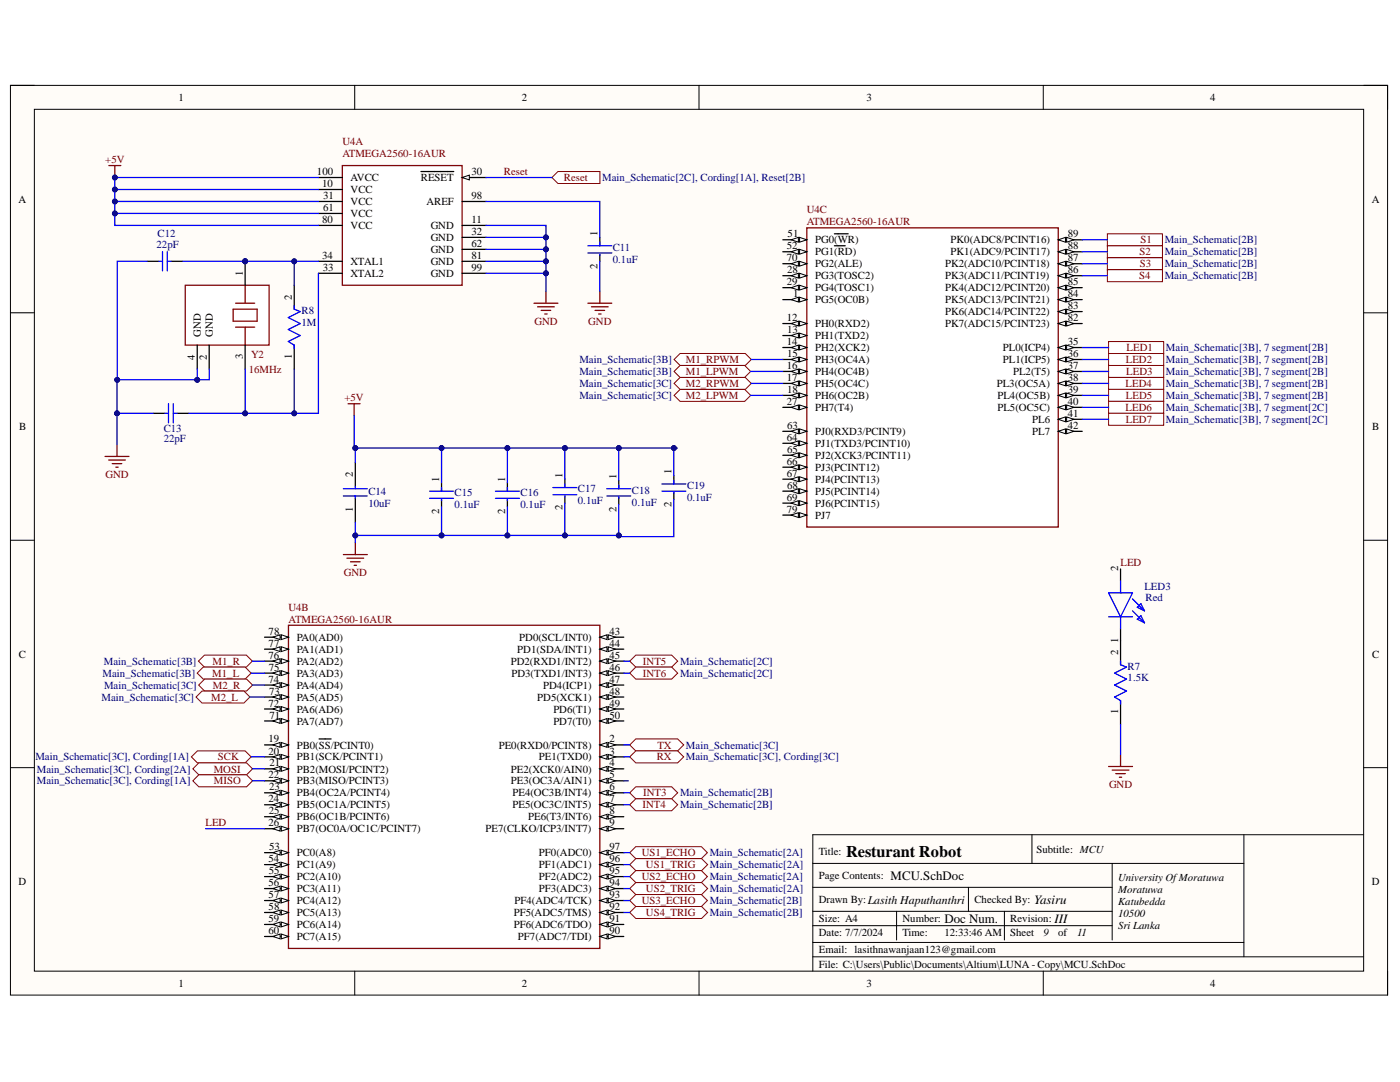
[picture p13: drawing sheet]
<svg xmlns="http://www.w3.org/2000/svg" width="279mm" height="216mm" viewBox="0 0 279 216" stroke-linecap="round" stroke-linejoin="round" font-family="sans-serif">
<defs><g id="words">
<text font-size="3.3" x="168.9" y="171">Resturant Robot</text>
<g font-size="2.6">
<text x="177.7" y="175.5">MCU.SchDoc</text>
<text x="188.5" y="184.1">Doc Num.</text>
<text x="206.4" y="180.3">Yasiru</text>
<text x="210.5" y="184.1">III</text>
</g>
<g font-size="2.2">
<text x="35.6" y="20.1">1</text>
<text x="104.1" y="20.1">2</text>
<text x="173" y="20.1">3</text>
<text x="241.5" y="20.1">4</text>
<text x="63.2" y="35">100</text>
<text x="94.1" y="35">30</text>
<text x="3.7" y="40.4">A</text>
<text x="64.3" y="37.3">10</text>
<text x="64.5" y="39.7">31</text>
<text x="70" y="36.1">AVCC</text>
<text x="70" y="38.5">VCC</text>
<text x="70" y="40.9">VCC</text>
<text x="84" y="36.1">RESET</text>
<text x="85.1" y="40.9">AREF</text>
<text x="94.1" y="39.7">98</text>
<text x="273.8" y="40.4">A</text>
<text x="64.3" y="44.5">80</text>
<text x="64.5" y="42.1">61</text>
<text x="70" y="43.3">VCC</text>
<text x="70" y="45.7">VCC</text>
<text x="86" y="45.7">GND</text>
<text x="94.1" y="44.5">11</text>
<text x="94.1" y="46.9">32</text>
<text x="119.2" y="47.1" transform="rotate(-90 119.2 47.1)">1</text>
<text x="157.2" y="47.4">51</text>
<text x="213.1" y="47.4">89</text>
<text x="64.3" y="51.7">34</text>
<text x="70" y="52.9">XTAL1</text>
<text x="86" y="48.1">GND</text>
<text x="86" y="50.5">GND</text>
<text x="86" y="52.9">GND</text>
<text x="94.1" y="49.3">62</text>
<text x="94.1" y="51.7">81</text>
<text x="119.2" y="53.6" transform="rotate(-90 119.2 53.6)">2</text>
<text x="157" y="49.7">52</text>
<text x="157" y="52.1">70</text>
<text x="162.7" y="48.6">PG0(WR)</text>
<text x="162.7" y="51">PG1(RD)</text>
<text x="162.7" y="53.3">PG2(ALE)</text>
<text x="188.6" y="53.3">PK2(ADC10/PCINT18)</text>
<text x="189.7" y="48.6">PK0(ADC8/PCINT16)</text>
<text x="189.7" y="51">PK1(ADC9/PCINT17)</text>
<text x="213.1" y="49.7">88</text>
<text x="213.1" y="52.1">87</text>
<text x="48.5" y="55" transform="rotate(-90 48.5 55)">1</text>
<text x="58.3" y="59.8" transform="rotate(-90 58.3 59.8)">2</text>
<text x="64.4" y="54.1">33</text>
<text x="70" y="55.2">XTAL2</text>
<text x="86" y="55.2">GND</text>
<text x="94.1" y="54.1">99</text>
<text x="157" y="56.9">29</text>
<text x="157.1" y="54.5">28</text>
<text x="158.3" y="59.3">1</text>
<text x="162.7" y="55.7">PG3(TOSC2)</text>
<text x="162.7" y="58.1">PG4(TOSC1)</text>
<text x="188.6" y="55.7">PK3(ADC11/PCINT19)</text>
<text x="188.6" y="58.1">PK4(ADC12/PCINT20)</text>
<text x="213.1" y="54.5">86</text>
<text x="213.1" y="56.9">85</text>
<text x="213.1" y="59.3">84</text>
<text x="157" y="64.1">12</text>
<text x="162.7" y="60.5">PG5(OC0B)</text>
<text x="162.7" y="65.3">PH0(RXD2)</text>
<text x="188.6" y="60.5">PK5(ADC13/PCINT21)</text>
<text x="188.6" y="62.9">PK6(ADC14/PCINT22)</text>
<text x="188.6" y="65.3">PK7(ADC15/PCINT23)</text>
<text x="213.1" y="61.7">83</text>
<text x="213.1" y="64.1">82</text>
<text x="38.9" y="71.8" transform="rotate(-90 38.9 71.8)">4</text>
<text x="40.1" y="67.2" transform="rotate(-90 40.1 67.2)">GND</text>
<text x="41.3" y="71.8" transform="rotate(-90 41.3 71.8)">2</text>
<text x="42.5" y="67.2" transform="rotate(-90 42.5 67.2)">GND</text>
<text x="48.5" y="71.7" transform="rotate(-90 48.5 71.7)">3</text>
<text x="58.3" y="71.6" transform="rotate(-90 58.3 71.6)">1</text>
<text x="157" y="68.9">14</text>
<text x="157.1" y="71.2">15</text>
<text x="157.1" y="66.5">13</text>
<text x="162.7" y="67.7">PH1(TXD2)</text>
<text x="162.7" y="70.1">PH2(XCK2)</text>
<text x="200.1" y="70.1">PL0(ICP4)</text>
<text x="213.1" y="68.9">35</text>
<text x="213.1" y="71.2">36</text>
<text x="157" y="73.7">16</text>
<text x="157" y="76">17</text>
<text x="162.7" y="72.4">PH3(OC4A)</text>
<text x="162.7" y="74.8">PH4(OC4B)</text>
<text x="162.7" y="77.2">PH5(OC4C)</text>
<text x="198.9" y="77.2">PL3(OC5A)</text>
<text x="200.1" y="72.4">PL1(ICP5)</text>
<text x="202.2" y="74.8">PL2(T5)</text>
<text x="213.1" y="73.7">37</text>
<text x="213.1" y="76">38</text>
<text x="157" y="80.8">27</text>
<text x="157.1" y="78.4">18</text>
<text x="162.7" y="79.6">PH6(OC2B)</text>
<text x="162.7" y="82">PH7(T4)</text>
<text x="199" y="79.6">PL4(OC5B)</text>
<text x="199" y="82">PL5(OC5C)</text>
<text x="213.1" y="78.4">39</text>
<text x="213.1" y="80.8">40</text>
<text x="213.1" y="83.2">41</text>
<text x="3.8" y="85.8">B</text>
<text x="157" y="88">64</text>
<text x="157.1" y="85.6">63</text>
<text x="162.7" y="86.8">PJ0(RXD3/PCINT9)</text>
<text x="162.7" y="89.2">PJ1(TXD3/PCINT10)</text>
<text x="206" y="84.4">PL6</text>
<text x="206" y="86.8">PL7</text>
<text x="213.1" y="85.6">42</text>
<text x="273.9" y="85.8">B</text>
<text x="70.4" y="95.1" transform="rotate(-90 70.4 95.1)">2</text>
<text x="112.2" y="95.4" transform="rotate(-90 112.2 95.4)">1</text>
<text x="123" y="95.6" transform="rotate(-90 123 95.6)">1</text>
<text x="134" y="94.7" transform="rotate(-90 134 94.7)">1</text>
<text x="157" y="92.8">66</text>
<text x="157" y="95.1">67</text>
<text x="157.1" y="90.3">65</text>
<text x="162.7" y="91.6">PJ2(XCK3/PCINT11)</text>
<text x="162.7" y="93.9">PJ3(PCINT12)</text>
<text x="87.6" y="96.1" transform="rotate(-90 87.6 96.1)">1</text>
<text x="100.8" y="96.1" transform="rotate(-90 100.8 96.1)">1</text>
<text x="112.2" y="101.8" transform="rotate(-90 112.2 101.8)">2</text>
<text x="134" y="101.1" transform="rotate(-90 134 101.1)">2</text>
<text x="157" y="99.9">69</text>
<text x="157.1" y="97.5">68</text>
<text x="162.7" y="96.3">PJ4(PCINT13)</text>
<text x="162.7" y="98.7">PJ5(PCINT14)</text>
<text x="162.7" y="101.1">PJ6(PCINT15)</text>
<text x="70.4" y="102.2" transform="rotate(-90 70.4 102.2)">1</text>
<text x="87.6" y="102.6" transform="rotate(-90 87.6 102.6)">2</text>
<text x="100.8" y="102.6" transform="rotate(-90 100.8 102.6)">2</text>
<text x="123" y="102.1" transform="rotate(-90 123 102.1)">2</text>
<text x="157" y="102.3">79</text>
<text x="162.7" y="103.5">PJ7</text>
<text x="223.1" y="114" transform="rotate(-90 223.1 114)">2</text>
<text x="3.8" y="131.2">C</text>
<text x="53.6" y="131.5">76</text>
<text x="53.6" y="129.1">77</text>
<text x="53.6" y="126.7">78</text>
<text x="59.2" y="130.2">PA1(AD1)</text>
<text x="59.2" y="127.9">PA0(AD0)</text>
<text x="103.2" y="130.2">PD1(SDA/INT1)</text>
<text x="103.6" y="127.9">PD0(SCL/INT0)</text>
<text x="121.6" y="126.7">43</text>
<text x="121.6" y="129.1">44</text>
<text x="121.6" y="131.5">45</text>
<text x="223.1" y="130.7" transform="rotate(-90 223.1 130.7)">2</text>
<text x="223.1" y="128.2" transform="rotate(-90 223.1 128.2)">1</text>
<text x="273.8" y="131.2">C</text>
<text x="53.6" y="136.2">74</text>
<text x="53.7" y="133.8">75</text>
<text x="59.2" y="137.4">PA4(AD4)</text>
<text x="59.2" y="135">PA3(AD3)</text>
<text x="59.2" y="132.6">PA2(AD2)</text>
<text x="101.9" y="132.6">PD2(RXD1/INT2)</text>
<text x="102.1" y="135">PD3(TXD1/INT3)</text>
<text x="108.4" y="137.4">PD4(ICP1)</text>
<text x="121.6" y="133.8">46</text>
<text x="121.6" y="136.2">47</text>
<text x="53.6" y="141">72</text>
<text x="53.7" y="138.6">73</text>
<text x="53.8" y="143.4">71</text>
<text x="59.2" y="142.2">PA6(AD6)</text>
<text x="59.2" y="139.8">PA5(AD5)</text>
<text x="107.2" y="139.8">PD5(XCK1)</text>
<text x="110.4" y="142.2">PD6(T1)</text>
<text x="121.6" y="138.6">48</text>
<text x="121.6" y="141">49</text>
<text x="121.6" y="143.4">50</text>
<text x="223.1" y="142.5" transform="rotate(-90 223.1 142.5)">1</text>
<text x="53.6" y="148.1">19</text>
<text x="59.2" y="149.4">PB0(SS/PCINT0)</text>
<text x="59.2" y="144.6">PA7(AD7)</text>
<text x="99.5" y="149.4">PE0(RXD0/PCINT8)</text>
<text x="110.4" y="144.6">PD7(T0)</text>
<text x="121.6" y="148.1">2</text>
<text x="53.6" y="150.6">20</text>
<text x="53.6" y="155.3">22</text>
<text x="53.8" y="152.9">21</text>
<text x="59.2" y="151.7">PB1(SCK/PCINT1)</text>
<text x="59.2" y="154.1">PB2(MOSI/PCINT2)</text>
<text x="101.9" y="154.1">PE2(XCK0/AIN0)</text>
<text x="107.6" y="151.7">PE1(TXD0)</text>
<text x="121.6" y="150.6">3</text>
<text x="121.6" y="152.9">4</text>
<text x="121.6" y="155.3">5</text>
<text x="53.6" y="160.1">24</text>
<text x="53.7" y="157.7">23</text>
<text x="59.2" y="156.5">PB3(MISO/PCINT3)</text>
<text x="59.2" y="158.9">PB4(OC2A/PCINT4)</text>
<text x="59.2" y="161.3">PB5(OC1A/PCINT5)</text>
<text x="101.9" y="156.5">PE3(OC3A/AIN1)</text>
<text x="102.3" y="158.9">PE4(OC3B/INT4)</text>
<text x="102.3" y="161.3">PE5(OC3C/INT5)</text>
<text x="121.6" y="157.7">6</text>
<text x="121.6" y="160.1">7</text>
<text x="53.6" y="164.9">26</text>
<text x="53.7" y="162.5">25</text>
<text x="59.2" y="163.7">PB6(OC1B/PCINT6)</text>
<text x="59.2" y="166.1">PB7(OC0A/OC1C/PCINT7)</text>
<text x="96.9" y="166.1">PE7(CLKO/ICP3/INT7)</text>
<text x="105.4" y="163.7">PE6(T3/INT6)</text>
<text x="121.6" y="162.5">8</text>
<text x="121.6" y="164.9">9</text>
<text x="53.6" y="172.1">54</text>
<text x="53.7" y="169.7">53</text>
<text x="59.2" y="170.8">PC0(A8)</text>
<text x="59.2" y="173.2">PC1(A9)</text>
<text x="107.6" y="170.8">PF0(ADC0)</text>
<text x="107.6" y="173.2">PF1(ADC1)</text>
<text x="121.6" y="169.7">97</text>
<text x="121.6" y="172.1">96</text>
<text x="163.4" y="170.6">Title:</text>
<text x="206.9" y="170.1">Subtitle: MCU</text>
<text x="3.7" y="176.6">D</text>
<text x="53.6" y="176.8">56</text>
<text x="53.6" y="179.2">57</text>
<text x="53.7" y="174.4">55</text>
<text x="59.2" y="175.6">PC2(A10)</text>
<text x="59.2" y="178">PC3(A11)</text>
<text x="107.6" y="175.6">PF2(ADC2)</text>
<text x="107.6" y="178">PF3(ADC3)</text>
<text x="121.6" y="174.4">95</text>
<text x="121.6" y="176.8">94</text>
<text x="121.6" y="179.2">93</text>
<text x="163.4" y="175.4">Page Contents:</text>
<text x="223.1" y="175.9">University OfMoratuwa</text>
<text x="223.1" y="178.3">Moratuwa</text>
<text x="273.8" y="176.6">D</text>
<text x="53.6" y="184">59</text>
<text x="53.6" y="181.6">58</text>
<text x="59.2" y="180.4">PC4(A12)</text>
<text x="59.2" y="182.8">PC5(A13)</text>
<text x="59.2" y="185.2">PC6(A14)</text>
<text x="102.5" y="182.8">PF5(ADC5/TMS)</text>
<text x="102.5" y="185.2">PF6(ADC6/TDO)</text>
<text x="102.7" y="180.4">PF4(ADC4/TCK)</text>
<text x="121.6" y="181.6">92</text>
<text x="121.6" y="184">91</text>
<text x="163.4" y="184">Size: A4</text>
<text x="163.4" y="180.2">Drawn By:Lasith Haputhanthri</text>
<text x="180.1" y="184">Number:</text>
<text x="194.5" y="180.2">Checked By:</text>
<text x="201.6" y="184">Revision:</text>
<text x="223.1" y="180.6">Katubedda</text>
<text x="223.1" y="183">10500</text>
<text x="223.1" y="185.4">Sri Lanka</text>
<text x="53.6" y="186.4">60</text>
<text x="59.2" y="187.6">PC7(A15)</text>
<text x="103.4" y="187.6">PF7(ADC7/TDI)</text>
<text x="121.6" y="186.4">90</text>
<text x="163.4" y="186.9">Date: 7/7/2024</text>
<text x="163.4" y="190.2">Email: lasithnawanjaan123@gmail.com</text>
<text x="180.1" y="186.9">Time:</text>
<text x="188.5" y="186.9">12:33:46 AM</text>
<text x="201.6" y="186.9">Sheet</text>
<text x="208.3" y="186.9">9</text>
<text x="211.2" y="186.9">of</text>
<text x="215" y="186.9">11</text>
<text x="35.6" y="196.9">1</text>
<text x="104.1" y="196.9">2</text>
<text x="163.4" y="193.1">File: C:\Users\Public\Documents\Altium\LUNA - Copy\MCU.SchDoc</text>
<text x="173" y="196.9">3</text>
<text x="241.5" y="196.9">4</text>
</g>
<g font-size="2.2" fill="#800000">
<text x="68.3" y="29">U4A</text>
<text x="21" y="32.5">+5V</text>
<text x="68.3" y="31.4">ATMEGA2560-16AUR</text>
<text x="100.6" y="35">Reset</text>
<text x="112.5" y="36.1">Reset</text>
<text x="161" y="42.6">U4C</text>
<text x="161" y="45">ATMEGA2560-16AUR</text>
<text x="227.4" y="51">S2</text>
<text x="227.5" y="53.3">S3</text>
<text x="227.6" y="48.6">S1</text>
<text x="227.4" y="55.7">S4</text>
<text x="106.7" y="64.8">GND</text>
<text x="117.4" y="64.8">GND</text>
<text x="50.1" y="71.5">Y2</text>
<text x="224.8" y="70.1">LED1</text>
<text x="49.6" y="74.4">16MHz</text>
<text x="136.9" y="72.4">M1_RPWM</text>
<text x="136.9" y="74.8">M1_LPWM</text>
<text x="136.9" y="77.2">M2_RPWM</text>
<text x="224.6" y="77.2">LED4</text>
<text x="224.7" y="72.4">LED2</text>
<text x="224.8" y="74.8">LED3</text>
<text x="68.7" y="80.1">+5V</text>
<text x="136.9" y="79.6">M2_LPWM</text>
<text x="224.6" y="82">LED6</text>
<text x="224.7" y="79.6">LED5</text>
<text x="224.7" y="84.4">LED7</text>
<text x="21.1" y="95.4">GND</text>
<text x="223.6" y="113">LED</text>
<text x="68.6" y="115">GND</text>
<text x="57.6" y="121.9">U4B</text>
<text x="57.6" y="124.3">ATMEGA2560-16AUR</text>
<text x="42.4" y="135">M1_L</text>
<text x="42.4" y="132.6">M1_R</text>
<text x="42.5" y="137.4">M2_R</text>
<text x="128.3" y="135">INT6</text>
<text x="128.3" y="132.6">INT5</text>
<text x="42.2" y="139.8">M2_L</text>
<text x="131.2" y="149.4">TX</text>
<text x="42.7" y="154.1">MOSI</text>
<text x="43.5" y="151.7">SCK</text>
<text x="131.1" y="151.7">RX</text>
<text x="42.7" y="156.5">MISO</text>
<text x="128.2" y="161.3">INT4</text>
<text x="128.4" y="158.9">INT3</text>
<text x="221.3" y="157.2">GND</text>
<text x="41" y="164.9">LED</text>
<text x="128.1" y="170.8">US1_ECHO</text>
<text x="128.9" y="173.2">US1_TRIG</text>
<text x="128.1" y="175.6">US2_ECHO</text>
<text x="128.9" y="178">US2_TRIG</text>
<text x="128.1" y="180.4">US3_ECHO</text>
<text x="128.9" y="182.8">US4_TRIG</text>
</g>
<g font-size="2.2" fill="#000080">
<text x="120.2" y="36.1">Main_Schematic[2C], Cording[1A], Reset[2B]</text>
<text x="31.5" y="47.4">C12</text>
<text x="31.2" y="49.5">22pF</text>
<text x="122.3" y="50">C11</text>
<text x="122.3" y="52.4">0.1uF</text>
<text x="232.4" y="48.6">Main_Schematic[2B]</text>
<text x="232.4" y="51">Main_Schematic[2B]</text>
<text x="232.4" y="53.3">Main_Schematic[2B]</text>
<text x="232.4" y="55.7">Main_Schematic[2B]</text>
<text x="60.2" y="62.7">R8</text>
<text x="60.2" y="65">1M</text>
<text x="232.7" y="70.1">Main_Schematic[3B], 7 segment[2B]</text>
<text x="115.6" y="72.4">Main_Schematic[3B]</text>
<text x="115.6" y="74.8">Main_Schematic[3B]</text>
<text x="115.6" y="77.2">Main_Schematic[3C]</text>
<text x="232.7" y="72.4">Main_Schematic[3B], 7 segment[2B]</text>
<text x="232.7" y="74.8">Main_Schematic[3B], 7 segment[2B]</text>
<text x="232.7" y="77.2">Main_Schematic[3B], 7 segment[2B]</text>
<text x="115.6" y="79.6">Main_Schematic[3C]</text>
<text x="232.7" y="79.6">Main_Schematic[3B], 7 segment[2B]</text>
<text x="232.7" y="82">Main_Schematic[3B], 7 segment[2C]</text>
<text x="32.7" y="86.3">C13</text>
<text x="32.7" y="88.2">22pF</text>
<text x="232.7" y="84.4">Main_Schematic[3B], 7 segment[2C]</text>
<text x="73.5" y="98.7">C14</text>
<text x="73.5" y="101.1">10uF</text>
<text x="90.7" y="99">C15</text>
<text x="90.7" y="101.3">0.1uF</text>
<text x="103.9" y="99">C16</text>
<text x="103.9" y="101.3">0.1uF</text>
<text x="115.3" y="98.2">C17</text>
<text x="115.3" y="100.6">0.1uF</text>
<text x="126.1" y="98.5">C18</text>
<text x="126.1" y="100.9">0.1uF</text>
<text x="137.1" y="97.5">C19</text>
<text x="137.1" y="99.9">0.1uF</text>
<text x="228.4" y="117.8">LED3</text>
<text x="228.6" y="120">Red</text>
<text x="20.5" y="135">Main_Schematic[3B]</text>
<text x="20.7" y="132.6">Main_Schematic[3B]</text>
<text x="20.8" y="137.4">Main_Schematic[3C]</text>
<text x="135.7" y="132.6">Main_Schematic[2C]</text>
<text x="135.7" y="135">Main_Schematic[2C]</text>
<text x="225" y="133.6">R7</text>
<text x="225" y="136">1.5K</text>
<text x="20.3" y="139.8">Main_Schematic[3C]</text>
<text x="136.9" y="149.4">Main_Schematic[3C]</text>
<text x="7.1" y="151.7">Main_Schematic[3C], Cording[1A]</text>
<text x="7.4" y="154.1">Main_Schematic[3C], Cording[2A]</text>
<text x="136.9" y="151.7">Main_Schematic[3C], Cording[3C]</text>
<text x="7.4" y="156.5">Main_Schematic[3C], Cording[1A]</text>
<text x="135.7" y="158.9">Main_Schematic[2B]</text>
<text x="135.7" y="161.3">Main_Schematic[2B]</text>
<text x="141.6" y="170.8">Main_Schematic[2A]</text>
<text x="141.7" y="173.2">Main_Schematic[2A]</text>
<text x="141.6" y="175.6">Main_Schematic[2A]</text>
<text x="141.7" y="178">Main_Schematic[2A]</text>
<text x="141.6" y="180.4">Main_Schematic[2B]</text>
<text x="141.7" y="182.8">Main_Schematic[2B]</text>
</g>
</g></defs>
<path d="M2.1 17h274.8v181.6h-274.8z" fill-rule="evenodd" fill="#fffcf8"/>
<path d="M2.1 17h274.8v181.6h-274.8z" fill="none" stroke="#000" stroke-width=".2"/>
<path d="M6.9 21.8h265.2v172h-265.2z" fill-rule="evenodd" fill="#fffcf8"/>
<g fill="none" stroke="#000" stroke-width=".2">
<path d="M2.1 17h4.8M70.8 17v4.8M139.5 17v4.8M208.2 17v4.8M272.1 17h4.8v4.8M6.9 21.8h265.2v172h-265.2zM2.1 62.4h4.8M272.1 62.4h4.8M2.1 107.8h4.8M272.1 107.8h4.8M2.1 153.2h4.8M272.1 153.2h4.8"/>
<path d="M162.2 177.1h59.8M162.2 172.3h86M193.3 177.1v4.7M205.9 166.6v5.7M222 172.3v15.3M248.2 166.6v24.3M272.1 166.6h-109.9v27.2M70.8 193.8v4.8M139.5 193.8v4.8M162.2 181.8h59.8M162.2 184.7h59.8M162.2 188.1h86"/>
<path d="M162.2 190.9h109.9M178.9 181.8v5.8M200.5 181.8v5.8M208.2 193.8v4.8M276.9 193.8v4.8"/>
</g>
<path d="M68.3 33h23.9v23.9h-23.9z" fill-rule="evenodd" fill="#fff"/>
<path d="M68.3 33h23.9v23.9h-23.9z" fill="none" stroke="#800000" stroke-width=".25"/>
<path d="M63.5 35.4h4.8M63.5 37.8h4.8M92.2 35.4h4.8M63.5 40.2h4.8M63.5 42.6h4.8M63.5 45h4.8M63.5 52.1h4.8M63.5 54.5h4.8" fill="none" stroke="#000" stroke-width=".25"/>
<path d="M92.2 35.4l1.5-.5v1z" fill="#f8fcff"/>
<path d="M92.2 35.4l1.5-.5v1z" fill="none" stroke="#000" stroke-width=".2"/>
<path d="M84 34.2h6.6M92.2 40.2h4.8M92.2 45h4.8M92.2 47.4h4.8M92.2 49.8h4.8M92.2 52.1h4.8M92.2 54.5h4.8" fill="none" stroke="#000" stroke-width=".25"/>
<path d="M57.6 124.8h62.1v64.5h-62.1z" fill-rule="evenodd" fill="#fff"/>
<path d="M57.6 124.8h62.1v64.5h-62.1z" fill="none" stroke="#800000" stroke-width=".25"/>
<path d="M119.7 148.6h4.8" fill="none" stroke="#000" stroke-width=".25"/>
<path d="M119.7 148.6l1.4-.4v.9z" fill="#f8fcff"/>
<path d="M119.7 148.6l1.4-.4v.9z" fill="none" stroke="#000" stroke-width=".2"/>
<path d="M121.4 148.2l1.4 .4-1.4 .5z" fill="#f8fcff"/>
<path d="M121.4 148.2l1.4 .4-1.4 .5z" fill="none" stroke="#000" stroke-width=".2"/>
<path d="M119.7 151h4.8" fill="none" stroke="#000" stroke-width=".25"/>
<path d="M119.7 151l1.4-.4v.9z" fill="#f8fcff"/>
<path d="M119.7 151l1.4-.4v.9z" fill="none" stroke="#000" stroke-width=".2"/>
<path d="M121.4 150.6l1.4 .4-1.4 .5z" fill="#f8fcff"/>
<path d="M121.4 150.6l1.4 .4-1.4 .5z" fill="none" stroke="#000" stroke-width=".2"/>
<path d="M119.7 153.4h4.8" fill="none" stroke="#000" stroke-width=".25"/>
<path d="M119.7 153.4l1.4-.5v1z" fill="#f8fcff"/>
<path d="M119.7 153.4l1.4-.5v1z" fill="none" stroke="#000" stroke-width=".2"/>
<path d="M121.4 152.9l1.4 .5-1.4 .5z" fill="#f8fcff"/>
<path d="M121.4 152.9l1.4 .5-1.4 .5z" fill="none" stroke="#000" stroke-width=".2"/>
<path d="M119.7 155.8h4.8" fill="none" stroke="#000" stroke-width=".25"/>
<path d="M119.7 155.8l1.4-.5v1z" fill="#f8fcff"/>
<path d="M119.7 155.8l1.4-.5v1z" fill="none" stroke="#000" stroke-width=".2"/>
<path d="M121.4 155.3l1.4 .5-1.4 .5z" fill="#f8fcff"/>
<path d="M121.4 155.3l1.4 .5-1.4 .5z" fill="none" stroke="#000" stroke-width=".2"/>
<path d="M119.7 158.2h4.8" fill="none" stroke="#000" stroke-width=".25"/>
<path d="M119.7 158.2l1.4-.5v1z" fill="#f8fcff"/>
<path d="M119.7 158.2l1.4-.5v1z" fill="none" stroke="#000" stroke-width=".2"/>
<path d="M121.4 157.7l1.4 .5-1.4 .5z" fill="#f8fcff"/>
<path d="M121.4 157.7l1.4 .5-1.4 .5z" fill="none" stroke="#000" stroke-width=".2"/>
<path d="M119.7 160.6h4.8" fill="none" stroke="#000" stroke-width=".25"/>
<path d="M119.7 160.6l1.4-.5v1z" fill="#f8fcff"/>
<path d="M119.7 160.6l1.4-.5v1z" fill="none" stroke="#000" stroke-width=".2"/>
<path d="M121.4 160.1l1.4 .5-1.4 .5z" fill="#f8fcff"/>
<path d="M121.4 160.1l1.4 .5-1.4 .5z" fill="none" stroke="#000" stroke-width=".2"/>
<path d="M119.7 163h4.8" fill="none" stroke="#000" stroke-width=".25"/>
<path d="M119.7 163l1.4-.5v.9z" fill="#f8fcff"/>
<path d="M119.7 163l1.4-.5v.9z" fill="none" stroke="#000" stroke-width=".2"/>
<path d="M121.4 162.5l1.4 .5-1.4 .4z" fill="#f8fcff"/>
<path d="M121.4 162.5l1.4 .5-1.4 .4z" fill="none" stroke="#000" stroke-width=".2"/>
<path d="M119.7 165.4h4.8" fill="none" stroke="#000" stroke-width=".25"/>
<path d="M119.7 165.4l1.4-.5v.9z" fill="#f8fcff"/>
<path d="M119.7 165.4l1.4-.5v.9z" fill="none" stroke="#000" stroke-width=".2"/>
<path d="M121.4 164.9l1.4 .5-1.4 .4z" fill="#f8fcff"/>
<path d="M121.4 164.9l1.4 .5-1.4 .4z" fill="none" stroke="#000" stroke-width=".2"/>
<path d="M52.8 148.6h4.8" fill="none" stroke="#000" stroke-width=".25"/>
<path d="M56.1 148.2l1.5 .4-1.5 .5z" fill="#f8fcff"/>
<path d="M56.1 148.2l1.5 .4-1.5 .5z" fill="none" stroke="#000" stroke-width=".2"/>
<path d="M54.5 148.6l1.4-.4v.9z" fill="#f8fcff"/>
<path d="M54.5 148.6l1.4-.4v.9z" fill="none" stroke="#000" stroke-width=".2"/>
<path d="M52.8 151h4.8M63.7 147.4h2.4" fill="none" stroke="#000" stroke-width=".25"/>
<path d="M56.1 150.6l1.5 .4-1.5 .5z" fill="#f8fcff"/>
<path d="M56.1 150.6l1.5 .4-1.5 .5z" fill="none" stroke="#000" stroke-width=".2"/>
<path d="M54.5 151l1.4-.4v.9z" fill="#f8fcff"/>
<path d="M54.5 151l1.4-.4v.9z" fill="none" stroke="#000" stroke-width=".2"/>
<path d="M52.8 153.4h4.8" fill="none" stroke="#000" stroke-width=".25"/>
<path d="M56.1 152.9l1.5 .5-1.5 .5z" fill="#f8fcff"/>
<path d="M56.1 152.9l1.5 .5-1.5 .5z" fill="none" stroke="#000" stroke-width=".2"/>
<path d="M54.5 153.4l1.4-.5v1z" fill="#f8fcff"/>
<path d="M54.5 153.4l1.4-.5v1z" fill="none" stroke="#000" stroke-width=".2"/>
<path d="M52.8 155.8h4.8" fill="none" stroke="#000" stroke-width=".25"/>
<path d="M56.1 155.3l1.5 .5-1.5 .5z" fill="#f8fcff"/>
<path d="M56.1 155.3l1.5 .5-1.5 .5z" fill="none" stroke="#000" stroke-width=".2"/>
<path d="M54.5 155.8l1.4-.5v1z" fill="#f8fcff"/>
<path d="M54.5 155.8l1.4-.5v1z" fill="none" stroke="#000" stroke-width=".2"/>
<path d="M52.8 158.2h4.8" fill="none" stroke="#000" stroke-width=".25"/>
<path d="M56.1 157.7l1.5 .5-1.5 .5z" fill="#f8fcff"/>
<path d="M56.1 157.7l1.5 .5-1.5 .5z" fill="none" stroke="#000" stroke-width=".2"/>
<path d="M54.5 158.2l1.4-.5v1z" fill="#f8fcff"/>
<path d="M54.5 158.2l1.4-.5v1z" fill="none" stroke="#000" stroke-width=".2"/>
<path d="M52.8 160.6h4.8" fill="none" stroke="#000" stroke-width=".25"/>
<path d="M56.1 160.1l1.5 .5-1.5 .5z" fill="#f8fcff"/>
<path d="M56.1 160.1l1.5 .5-1.5 .5z" fill="none" stroke="#000" stroke-width=".2"/>
<path d="M54.5 160.6l1.4-.5v1z" fill="#f8fcff"/>
<path d="M54.5 160.6l1.4-.5v1z" fill="none" stroke="#000" stroke-width=".2"/>
<path d="M52.8 163h4.8" fill="none" stroke="#000" stroke-width=".25"/>
<path d="M56.1 162.5l1.5 .5-1.5 .4z" fill="#f8fcff"/>
<path d="M56.1 162.5l1.5 .5-1.5 .4z" fill="none" stroke="#000" stroke-width=".2"/>
<path d="M54.5 163l1.4-.5v.9z" fill="#f8fcff"/>
<path d="M54.5 163l1.4-.5v.9z" fill="none" stroke="#000" stroke-width=".2"/>
<path d="M52.8 165.4h4.8" fill="none" stroke="#000" stroke-width=".25"/>
<path d="M56.1 164.9l1.5 .5-1.5 .4z" fill="#f8fcff"/>
<path d="M56.1 164.9l1.5 .5-1.5 .4z" fill="none" stroke="#000" stroke-width=".2"/>
<path d="M54.5 165.4l1.4-.5v.9z" fill="#f8fcff"/>
<path d="M54.5 165.4l1.4-.5v.9z" fill="none" stroke="#000" stroke-width=".2"/>
<path d="M119.7 127.1h4.8" fill="none" stroke="#000" stroke-width=".25"/>
<path d="M119.7 127.1l1.4-.4v.9z" fill="#f8fcff"/>
<path d="M119.7 127.1l1.4-.4v.9z" fill="none" stroke="#000" stroke-width=".2"/>
<path d="M121.4 126.7l1.4 .4-1.4 .5z" fill="#f8fcff"/>
<path d="M121.4 126.7l1.4 .4-1.4 .5z" fill="none" stroke="#000" stroke-width=".2"/>
<path d="M119.7 129.5h4.8" fill="none" stroke="#000" stroke-width=".25"/>
<path d="M119.7 129.5l1.4-.4v.9z" fill="#f8fcff"/>
<path d="M119.7 129.5l1.4-.4v.9z" fill="none" stroke="#000" stroke-width=".2"/>
<path d="M121.4 129.1l1.4 .4-1.4 .5z" fill="#f8fcff"/>
<path d="M121.4 129.1l1.4 .4-1.4 .5z" fill="none" stroke="#000" stroke-width=".2"/>
<path d="M119.7 131.9h4.8" fill="none" stroke="#000" stroke-width=".25"/>
<path d="M119.7 131.9l1.4-.5v1z" fill="#f8fcff"/>
<path d="M119.7 131.9l1.4-.5v1z" fill="none" stroke="#000" stroke-width=".2"/>
<path d="M121.4 131.4l1.4 .5-1.4 .5z" fill="#f8fcff"/>
<path d="M121.4 131.4l1.4 .5-1.4 .5z" fill="none" stroke="#000" stroke-width=".2"/>
<path d="M119.7 134.3h4.8" fill="none" stroke="#000" stroke-width=".25"/>
<path d="M119.7 134.3l1.4-.5v1z" fill="#f8fcff"/>
<path d="M119.7 134.3l1.4-.5v1z" fill="none" stroke="#000" stroke-width=".2"/>
<path d="M121.4 133.8l1.4 .5-1.4 .5z" fill="#f8fcff"/>
<path d="M121.4 133.8l1.4 .5-1.4 .5z" fill="none" stroke="#000" stroke-width=".2"/>
<path d="M119.7 136.7h4.8" fill="none" stroke="#000" stroke-width=".25"/>
<path d="M119.7 136.7l1.4-.5v1z" fill="#f8fcff"/>
<path d="M119.7 136.7l1.4-.5v1z" fill="none" stroke="#000" stroke-width=".2"/>
<path d="M121.4 136.2l1.4 .5-1.4 .5z" fill="#f8fcff"/>
<path d="M121.4 136.2l1.4 .5-1.4 .5z" fill="none" stroke="#000" stroke-width=".2"/>
<path d="M119.7 139.1h4.8" fill="none" stroke="#000" stroke-width=".25"/>
<path d="M119.7 139.1l1.4-.5v1z" fill="#f8fcff"/>
<path d="M119.7 139.1l1.4-.5v1z" fill="none" stroke="#000" stroke-width=".2"/>
<path d="M121.4 138.6l1.4 .5-1.4 .5z" fill="#f8fcff"/>
<path d="M121.4 138.6l1.4 .5-1.4 .5z" fill="none" stroke="#000" stroke-width=".2"/>
<path d="M119.7 141.5h4.8" fill="none" stroke="#000" stroke-width=".25"/>
<path d="M119.7 141.5l1.4-.5v1z" fill="#f8fcff"/>
<path d="M119.7 141.5l1.4-.5v1z" fill="none" stroke="#000" stroke-width=".2"/>
<path d="M121.4 141l1.4 .5-1.4 .5z" fill="#f8fcff"/>
<path d="M121.4 141l1.4 .5-1.4 .5z" fill="none" stroke="#000" stroke-width=".2"/>
<path d="M119.7 143.9h4.8" fill="none" stroke="#000" stroke-width=".25"/>
<path d="M119.7 143.9l1.4-.5v.9z" fill="#f8fcff"/>
<path d="M119.7 143.9l1.4-.5v.9z" fill="none" stroke="#000" stroke-width=".2"/>
<path d="M121.4 143.4l1.4 .5-1.4 .4z" fill="#f8fcff"/>
<path d="M121.4 143.4l1.4 .5-1.4 .4z" fill="none" stroke="#000" stroke-width=".2"/>
<path d="M119.7 170.1h4.8" fill="none" stroke="#000" stroke-width=".25"/>
<path d="M119.7 170.1l1.4-.4v.9z" fill="#f8fcff"/>
<path d="M119.7 170.1l1.4-.4v.9z" fill="none" stroke="#000" stroke-width=".2"/>
<path d="M121.4 169.7l1.4 .4-1.4 .5z" fill="#f8fcff"/>
<path d="M121.4 169.7l1.4 .4-1.4 .5z" fill="none" stroke="#000" stroke-width=".2"/>
<path d="M119.7 172.5h4.8" fill="none" stroke="#000" stroke-width=".25"/>
<path d="M119.7 172.5l1.4-.4v.9z" fill="#f8fcff"/>
<path d="M119.7 172.5l1.4-.4v.9z" fill="none" stroke="#000" stroke-width=".2"/>
<path d="M121.4 172.1l1.4 .4-1.4 .5z" fill="#f8fcff"/>
<path d="M121.4 172.1l1.4 .4-1.4 .5z" fill="none" stroke="#000" stroke-width=".2"/>
<path d="M119.7 174.9h4.8" fill="none" stroke="#000" stroke-width=".25"/>
<path d="M119.7 174.9l1.4-.5v1z" fill="#f8fcff"/>
<path d="M119.7 174.9l1.4-.5v1z" fill="none" stroke="#000" stroke-width=".2"/>
<path d="M121.4 174.4l1.4 .5-1.4 .5z" fill="#f8fcff"/>
<path d="M121.4 174.4l1.4 .5-1.4 .5z" fill="none" stroke="#000" stroke-width=".2"/>
<path d="M119.7 177.3h4.8" fill="none" stroke="#000" stroke-width=".25"/>
<path d="M119.7 177.3l1.4-.5v1z" fill="#f8fcff"/>
<path d="M119.7 177.3l1.4-.5v1z" fill="none" stroke="#000" stroke-width=".2"/>
<path d="M121.4 176.8l1.4 .5-1.4 .5z" fill="#f8fcff"/>
<path d="M121.4 176.8l1.4 .5-1.4 .5z" fill="none" stroke="#000" stroke-width=".2"/>
<path d="M119.7 179.7h4.8" fill="none" stroke="#000" stroke-width=".25"/>
<path d="M119.7 179.7l1.4-.5v1z" fill="#f8fcff"/>
<path d="M119.7 179.7l1.4-.5v1z" fill="none" stroke="#000" stroke-width=".2"/>
<path d="M121.4 179.2l1.4 .5-1.4 .5z" fill="#f8fcff"/>
<path d="M121.4 179.2l1.4 .5-1.4 .5z" fill="none" stroke="#000" stroke-width=".2"/>
<path d="M119.7 182.1h4.8" fill="none" stroke="#000" stroke-width=".25"/>
<path d="M119.7 182.1l1.4-.5v1z" fill="#f8fcff"/>
<path d="M119.7 182.1l1.4-.5v1z" fill="none" stroke="#000" stroke-width=".2"/>
<path d="M121.4 181.6l1.4 .5-1.4 .5z" fill="#f8fcff"/>
<path d="M121.4 181.6l1.4 .5-1.4 .5z" fill="none" stroke="#000" stroke-width=".2"/>
<path d="M119.7 184.5h4.8" fill="none" stroke="#000" stroke-width=".25"/>
<path d="M119.7 184.5l1.4-.5v1z" fill="#f8fcff"/>
<path d="M119.7 184.5l1.4-.5v1z" fill="none" stroke="#000" stroke-width=".2"/>
<path d="M121.4 184l1.4 .5-1.4 .5z" fill="#f8fcff"/>
<path d="M121.4 184l1.4 .5-1.4 .5z" fill="none" stroke="#000" stroke-width=".2"/>
<path d="M52.8 143.9h4.8" fill="none" stroke="#000" stroke-width=".25"/>
<path d="M56.1 143.4l1.5 .5-1.5 .4z" fill="#f8fcff"/>
<path d="M56.1 143.4l1.5 .5-1.5 .4z" fill="none" stroke="#000" stroke-width=".2"/>
<path d="M54.5 143.9l1.4-.5v.9z" fill="#f8fcff"/>
<path d="M54.5 143.9l1.4-.5v.9z" fill="none" stroke="#000" stroke-width=".2"/>
<path d="M52.8 141.5h4.8" fill="none" stroke="#000" stroke-width=".25"/>
<path d="M56.1 141l1.5 .5-1.5 .5z" fill="#f8fcff"/>
<path d="M56.1 141l1.5 .5-1.5 .5z" fill="none" stroke="#000" stroke-width=".2"/>
<path d="M54.5 141.5l1.4-.5v1z" fill="#f8fcff"/>
<path d="M54.5 141.5l1.4-.5v1z" fill="none" stroke="#000" stroke-width=".2"/>
<path d="M52.8 139.1h4.8" fill="none" stroke="#000" stroke-width=".25"/>
<path d="M56.1 138.6l1.5 .5-1.5 .5z" fill="#f8fcff"/>
<path d="M56.1 138.6l1.5 .5-1.5 .5z" fill="none" stroke="#000" stroke-width=".2"/>
<path d="M54.5 139.1l1.4-.5v1z" fill="#f8fcff"/>
<path d="M54.5 139.1l1.4-.5v1z" fill="none" stroke="#000" stroke-width=".2"/>
<path d="M52.8 136.7h4.8" fill="none" stroke="#000" stroke-width=".25"/>
<path d="M56.1 136.2l1.5 .5-1.5 .5z" fill="#f8fcff"/>
<path d="M56.1 136.2l1.5 .5-1.5 .5z" fill="none" stroke="#000" stroke-width=".2"/>
<path d="M54.5 136.7l1.4-.5v1z" fill="#f8fcff"/>
<path d="M54.5 136.7l1.4-.5v1z" fill="none" stroke="#000" stroke-width=".2"/>
<path d="M52.8 134.3h4.8" fill="none" stroke="#000" stroke-width=".25"/>
<path d="M56.1 133.8l1.5 .5-1.5 .5z" fill="#f8fcff"/>
<path d="M56.1 133.8l1.5 .5-1.5 .5z" fill="none" stroke="#000" stroke-width=".2"/>
<path d="M54.5 134.3l1.4-.5v1z" fill="#f8fcff"/>
<path d="M54.5 134.3l1.4-.5v1z" fill="none" stroke="#000" stroke-width=".2"/>
<path d="M52.8 131.9h4.8" fill="none" stroke="#000" stroke-width=".25"/>
<path d="M56.1 131.4l1.5 .5-1.5 .5z" fill="#f8fcff"/>
<path d="M56.1 131.4l1.5 .5-1.5 .5z" fill="none" stroke="#000" stroke-width=".2"/>
<path d="M54.5 131.9l1.4-.5v1z" fill="#f8fcff"/>
<path d="M54.5 131.9l1.4-.5v1z" fill="none" stroke="#000" stroke-width=".2"/>
<path d="M52.8 129.5h4.8" fill="none" stroke="#000" stroke-width=".25"/>
<path d="M56.1 129.1l1.5 .4-1.5 .5z" fill="#f8fcff"/>
<path d="M56.1 129.1l1.5 .4-1.5 .5z" fill="none" stroke="#000" stroke-width=".2"/>
<path d="M54.5 129.5l1.4-.4v.9z" fill="#f8fcff"/>
<path d="M54.5 129.5l1.4-.4v.9z" fill="none" stroke="#000" stroke-width=".2"/>
<path d="M52.8 127.1h4.8" fill="none" stroke="#000" stroke-width=".25"/>
<path d="M56.1 126.7l1.5 .4-1.5 .5z" fill="#f8fcff"/>
<path d="M56.1 126.7l1.5 .4-1.5 .5z" fill="none" stroke="#000" stroke-width=".2"/>
<path d="M54.5 127.1l1.4-.4v.9z" fill="#f8fcff"/>
<path d="M54.5 127.1l1.4-.4v.9z" fill="none" stroke="#000" stroke-width=".2"/>
<path d="M52.8 170.1h4.8" fill="none" stroke="#000" stroke-width=".25"/>
<path d="M56.1 169.7l1.5 .4-1.5 .5z" fill="#f8fcff"/>
<path d="M56.1 169.7l1.5 .4-1.5 .5z" fill="none" stroke="#000" stroke-width=".2"/>
<path d="M54.5 170.1l1.4-.4v.9z" fill="#f8fcff"/>
<path d="M54.5 170.1l1.4-.4v.9z" fill="none" stroke="#000" stroke-width=".2"/>
<path d="M52.8 172.5h4.8" fill="none" stroke="#000" stroke-width=".25"/>
<path d="M56.1 172.1l1.5 .4-1.5 .5z" fill="#f8fcff"/>
<path d="M56.1 172.1l1.5 .4-1.5 .5z" fill="none" stroke="#000" stroke-width=".2"/>
<path d="M54.5 172.5l1.4-.4v.9z" fill="#f8fcff"/>
<path d="M54.5 172.5l1.4-.4v.9z" fill="none" stroke="#000" stroke-width=".2"/>
<path d="M52.8 174.9h4.8" fill="none" stroke="#000" stroke-width=".25"/>
<path d="M56.1 174.4l1.5 .5-1.5 .5z" fill="#f8fcff"/>
<path d="M56.1 174.4l1.5 .5-1.5 .5z" fill="none" stroke="#000" stroke-width=".2"/>
<path d="M54.5 174.9l1.4-.5v1z" fill="#f8fcff"/>
<path d="M54.5 174.9l1.4-.5v1z" fill="none" stroke="#000" stroke-width=".2"/>
<path d="M52.8 177.3h4.8" fill="none" stroke="#000" stroke-width=".25"/>
<path d="M56.1 176.8l1.5 .5-1.5 .5z" fill="#f8fcff"/>
<path d="M56.1 176.8l1.5 .5-1.5 .5z" fill="none" stroke="#000" stroke-width=".2"/>
<path d="M54.5 177.3l1.4-.5v1z" fill="#f8fcff"/>
<path d="M54.5 177.3l1.4-.5v1z" fill="none" stroke="#000" stroke-width=".2"/>
<path d="M52.8 179.7h4.8" fill="none" stroke="#000" stroke-width=".25"/>
<path d="M56.1 179.2l1.5 .5-1.5 .5z" fill="#f8fcff"/>
<path d="M56.1 179.2l1.5 .5-1.5 .5z" fill="none" stroke="#000" stroke-width=".2"/>
<path d="M54.5 179.7l1.4-.5v1z" fill="#f8fcff"/>
<path d="M54.5 179.7l1.4-.5v1z" fill="none" stroke="#000" stroke-width=".2"/>
<path d="M52.8 182.1h4.8" fill="none" stroke="#000" stroke-width=".25"/>
<path d="M56.1 181.6l1.5 .5-1.5 .5z" fill="#f8fcff"/>
<path d="M56.1 181.6l1.5 .5-1.5 .5z" fill="none" stroke="#000" stroke-width=".2"/>
<path d="M54.5 182.1l1.4-.5v1z" fill="#f8fcff"/>
<path d="M54.5 182.1l1.4-.5v1z" fill="none" stroke="#000" stroke-width=".2"/>
<path d="M52.8 184.5h4.8" fill="none" stroke="#000" stroke-width=".25"/>
<path d="M56.1 184l1.5 .5-1.5 .5z" fill="#f8fcff"/>
<path d="M56.1 184l1.5 .5-1.5 .5z" fill="none" stroke="#000" stroke-width=".2"/>
<path d="M54.5 184.5l1.4-.5v1z" fill="#f8fcff"/>
<path d="M54.5 184.5l1.4-.5v1z" fill="none" stroke="#000" stroke-width=".2"/>
<path d="M52.8 186.9h4.8" fill="none" stroke="#000" stroke-width=".25"/>
<path d="M56.1 186.4l1.5 .5-1.5 .4z" fill="#f8fcff"/>
<path d="M56.1 186.4l1.5 .5-1.5 .4z" fill="none" stroke="#000" stroke-width=".2"/>
<path d="M54.5 186.9l1.4-.5v.9z" fill="#f8fcff"/>
<path d="M54.5 186.9l1.4-.5v.9z" fill="none" stroke="#000" stroke-width=".2"/>
<path d="M119.7 186.9h4.8" fill="none" stroke="#000" stroke-width=".25"/>
<path d="M119.7 186.9l1.4-.5v.9z" fill="#f8fcff"/>
<path d="M119.7 186.9l1.4-.5v.9z" fill="none" stroke="#000" stroke-width=".2"/>
<path d="M121.4 186.4l1.4 .5-1.4 .4z" fill="#f8fcff"/>
<path d="M121.4 186.4l1.4 .5-1.4 .4z" fill="none" stroke="#000" stroke-width=".2"/>
<path d="M21.7 33h2.4M22.9 33v2.4" fill="none" stroke="#800000" stroke-width=".25"/>
<circle cx="22.9" cy="35.4" r=".48" fill="#000080"/>
<circle cx="22.9" cy="35.4" r=".48" fill="none" stroke="#000080" stroke-width=".2"/>
<g fill="none" stroke="#800000" stroke-width=".25">
<path d="M109 58.1v2.4M119.7 58.1v2.4M106.6 60.5h4.7M107.3 61.2h3.3M108 61.9h1.9M108.7 62.7h.5M117.3 60.5h4.8M118 61.2h3.4M118.8 61.9h1.9M119.5 62.7h.4M69.5 80.6h2.4M70.7 80.6v2.4"/>
<path d="M68.5 110.7h4.8M69.2 111.4h3.4M70 112.1h1.9M70.7 112.8h.4M70.9 108.3v2.4"/>
</g>
<path d="M110.2 35.4l1.1-1.2h8.4v2.4h-8.4z" fill-rule="evenodd" fill="#fff"/>
<path d="M110.2 35.4l1.1-1.2h8.4v2.4h-8.4z" fill="none" stroke="#800000" stroke-width=".2"/>
<path d="M125.7 158.2l1.2-1.2h7.1l1.2 1.2-1.2 1.2h-7.1z" fill-rule="evenodd" fill="#fff"/>
<path d="M125.7 158.2l1.2-1.2h7.1l1.2 1.2-1.2 1.2h-7.1z" fill="none" stroke="#800000" stroke-width=".2"/>
<path d="M125.7 160.6l1.2-1.2h7.1l1.2 1.2-1.2 1.2h-7.1z" fill-rule="evenodd" fill="#fff"/>
<path d="M125.7 160.6l1.2-1.2h7.1l1.2 1.2-1.2 1.2h-7.1z" fill="none" stroke="#800000" stroke-width=".2"/>
<path d="M125.7 131.9l1.2-1.2h7.1l1.2 1.2-1.2 1.2h-7.1z" fill-rule="evenodd" fill="#fff"/>
<path d="M125.7 131.9l1.2-1.2h7.1l1.2 1.2-1.2 1.2h-7.1z" fill="none" stroke="#800000" stroke-width=".2"/>
<path d="M125.7 134.3l1.2-1.2h7.1l1.2 1.2-1.2 1.2h-7.1z" fill-rule="evenodd" fill="#fff"/>
<path d="M125.7 134.3l1.2-1.2h7.1l1.2 1.2-1.2 1.2h-7.1z" fill="none" stroke="#800000" stroke-width=".2"/>
<path d="M161 45.5h50.2v59.7h-50.2z" fill-rule="evenodd" fill="#fff"/>
<path d="M161 45.5h50.2v59.7h-50.2z" fill="none" stroke="#800000" stroke-width=".25"/>
<path d="M156.2 47.8h4.8" fill="none" stroke="#000" stroke-width=".25"/>
<path d="M159.6 47.4l1.4 .4-1.4 .5z" fill="#f8fcff"/>
<path d="M159.6 47.4l1.4 .4-1.4 .5z" fill="none" stroke="#000" stroke-width=".2"/>
<path d="M157.9 47.8l1.4-.4v.9z" fill="#f8fcff"/>
<path d="M157.9 47.8l1.4-.4v.9z" fill="none" stroke="#000" stroke-width=".2"/>
<path d="M156.2 50.2h4.8M166.5 46.7h2.8" fill="none" stroke="#000" stroke-width=".25"/>
<path d="M159.6 49.8l1.4 .4-1.4 .5z" fill="#f8fcff"/>
<path d="M159.6 49.8l1.4 .4-1.4 .5z" fill="none" stroke="#000" stroke-width=".2"/>
<path d="M157.9 50.2l1.4-.4v.9z" fill="#f8fcff"/>
<path d="M157.9 50.2l1.4-.4v.9z" fill="none" stroke="#000" stroke-width=".2"/>
<path d="M156.2 52.6h4.8M166.5 49h2.2" fill="none" stroke="#000" stroke-width=".25"/>
<path d="M159.6 52.1l1.4 .5-1.4 .5z" fill="#f8fcff"/>
<path d="M159.6 52.1l1.4 .5-1.4 .5z" fill="none" stroke="#000" stroke-width=".2"/>
<path d="M157.9 52.6l1.4-.5v1z" fill="#f8fcff"/>
<path d="M157.9 52.6l1.4-.5v1z" fill="none" stroke="#000" stroke-width=".2"/>
<path d="M156.2 55h4.8" fill="none" stroke="#000" stroke-width=".25"/>
<path d="M159.6 54.5l1.4 .5-1.4 .5z" fill="#f8fcff"/>
<path d="M159.6 54.5l1.4 .5-1.4 .5z" fill="none" stroke="#000" stroke-width=".2"/>
<path d="M157.9 55l1.4-.5v1z" fill="#f8fcff"/>
<path d="M157.9 55l1.4-.5v1z" fill="none" stroke="#000" stroke-width=".2"/>
<path d="M156.2 57.4h4.8" fill="none" stroke="#000" stroke-width=".25"/>
<path d="M159.6 56.9l1.4 .5-1.4 .5z" fill="#f8fcff"/>
<path d="M159.6 56.9l1.4 .5-1.4 .5z" fill="none" stroke="#000" stroke-width=".2"/>
<path d="M157.9 57.4l1.4-.5v1z" fill="#f8fcff"/>
<path d="M157.9 57.4l1.4-.5v1z" fill="none" stroke="#000" stroke-width=".2"/>
<path d="M156.2 59.8h4.8" fill="none" stroke="#000" stroke-width=".25"/>
<path d="M159.6 59.3l1.4 .5-1.4 .5z" fill="#f8fcff"/>
<path d="M159.6 59.3l1.4 .5-1.4 .5z" fill="none" stroke="#000" stroke-width=".2"/>
<path d="M157.9 59.8l1.4-.5v1z" fill="#f8fcff"/>
<path d="M157.9 59.8l1.4-.5v1z" fill="none" stroke="#000" stroke-width=".2"/>
<path d="M156.2 64.6h4.8" fill="none" stroke="#000" stroke-width=".25"/>
<path d="M159.6 64.1l1.4 .5-1.4 .4z" fill="#f8fcff"/>
<path d="M159.6 64.1l1.4 .5-1.4 .4z" fill="none" stroke="#000" stroke-width=".2"/>
<path d="M157.9 64.6l1.4-.5v.9z" fill="#f8fcff"/>
<path d="M157.9 64.6l1.4-.5v.9z" fill="none" stroke="#000" stroke-width=".2"/>
<path d="M156.2 67h4.8" fill="none" stroke="#000" stroke-width=".25"/>
<path d="M159.6 66.5l1.4 .5-1.4 .4z" fill="#f8fcff"/>
<path d="M159.6 66.5l1.4 .5-1.4 .4z" fill="none" stroke="#000" stroke-width=".2"/>
<path d="M157.9 67l1.4-.5v.9z" fill="#f8fcff"/>
<path d="M157.9 67l1.4-.5v.9z" fill="none" stroke="#000" stroke-width=".2"/>
<path d="M156.2 69.3h4.8" fill="none" stroke="#000" stroke-width=".25"/>
<path d="M159.6 68.9l1.4 .4-1.4 .5z" fill="#f8fcff"/>
<path d="M159.6 68.9l1.4 .4-1.4 .5z" fill="none" stroke="#000" stroke-width=".2"/>
<path d="M157.9 69.3l1.4-.4v.9z" fill="#f8fcff"/>
<path d="M157.9 69.3l1.4-.4v.9z" fill="none" stroke="#000" stroke-width=".2"/>
<path d="M156.2 71.7h4.8" fill="none" stroke="#000" stroke-width=".25"/>
<path d="M159.6 71.3l1.4 .4-1.4 .5z" fill="#f8fcff"/>
<path d="M159.6 71.3l1.4 .4-1.4 .5z" fill="none" stroke="#000" stroke-width=".2"/>
<path d="M157.9 71.7l1.4-.4v.9z" fill="#f8fcff"/>
<path d="M157.9 71.7l1.4-.4v.9z" fill="none" stroke="#000" stroke-width=".2"/>
<path d="M156.2 74.1h4.8" fill="none" stroke="#000" stroke-width=".25"/>
<path d="M159.6 73.6l1.4 .5-1.4 .5z" fill="#f8fcff"/>
<path d="M159.6 73.6l1.4 .5-1.4 .5z" fill="none" stroke="#000" stroke-width=".2"/>
<path d="M157.9 74.1l1.4-.5v1z" fill="#f8fcff"/>
<path d="M157.9 74.1l1.4-.5v1z" fill="none" stroke="#000" stroke-width=".2"/>
<path d="M156.2 76.5h4.8" fill="none" stroke="#000" stroke-width=".25"/>
<path d="M159.6 76l1.4 .5-1.4 .5z" fill="#f8fcff"/>
<path d="M159.6 76l1.4 .5-1.4 .5z" fill="none" stroke="#000" stroke-width=".2"/>
<path d="M157.9 76.5l1.4-.5v1z" fill="#f8fcff"/>
<path d="M157.9 76.5l1.4-.5v1z" fill="none" stroke="#000" stroke-width=".2"/>
<path d="M156.2 78.9h4.8" fill="none" stroke="#000" stroke-width=".25"/>
<path d="M159.6 78.4l1.4 .5-1.4 .5z" fill="#f8fcff"/>
<path d="M159.6 78.4l1.4 .5-1.4 .5z" fill="none" stroke="#000" stroke-width=".2"/>
<path d="M157.9 78.9l1.4-.5v1z" fill="#f8fcff"/>
<path d="M157.9 78.9l1.4-.5v1z" fill="none" stroke="#000" stroke-width=".2"/>
<path d="M156.2 81.3h4.8" fill="none" stroke="#000" stroke-width=".25"/>
<path d="M159.6 80.8l1.4 .5-1.4 .5z" fill="#f8fcff"/>
<path d="M159.6 80.8l1.4 .5-1.4 .5z" fill="none" stroke="#000" stroke-width=".2"/>
<path d="M157.9 81.3l1.4-.5v1z" fill="#f8fcff"/>
<path d="M157.9 81.3l1.4-.5v1z" fill="none" stroke="#000" stroke-width=".2"/>
<path d="M211.2 69.3h4.8" fill="none" stroke="#000" stroke-width=".25"/>
<path d="M211.2 69.3l1.4-.4v.9z" fill="#f8fcff"/>
<path d="M211.2 69.3l1.4-.4v.9z" fill="none" stroke="#000" stroke-width=".2"/>
<path d="M212.9 68.9l1.4 .4-1.4 .5z" fill="#f8fcff"/>
<path d="M212.9 68.9l1.4 .4-1.4 .5z" fill="none" stroke="#000" stroke-width=".2"/>
<path d="M211.2 71.7h4.8" fill="none" stroke="#000" stroke-width=".25"/>
<path d="M211.2 71.7l1.4-.4v.9z" fill="#f8fcff"/>
<path d="M211.2 71.7l1.4-.4v.9z" fill="none" stroke="#000" stroke-width=".2"/>
<path d="M212.9 71.3l1.4 .4-1.4 .5z" fill="#f8fcff"/>
<path d="M212.9 71.3l1.4 .4-1.4 .5z" fill="none" stroke="#000" stroke-width=".2"/>
<path d="M211.2 74.1h4.8" fill="none" stroke="#000" stroke-width=".25"/>
<path d="M211.2 74.1l1.4-.5v1z" fill="#f8fcff"/>
<path d="M211.2 74.1l1.4-.5v1z" fill="none" stroke="#000" stroke-width=".2"/>
<path d="M212.9 73.6l1.4 .5-1.4 .5z" fill="#f8fcff"/>
<path d="M212.9 73.6l1.4 .5-1.4 .5z" fill="none" stroke="#000" stroke-width=".2"/>
<path d="M211.2 76.5h4.8" fill="none" stroke="#000" stroke-width=".25"/>
<path d="M211.2 76.5l1.4-.5v1z" fill="#f8fcff"/>
<path d="M211.2 76.5l1.4-.5v1z" fill="none" stroke="#000" stroke-width=".2"/>
<path d="M212.9 76l1.4 .5-1.4 .5z" fill="#f8fcff"/>
<path d="M212.9 76l1.4 .5-1.4 .5z" fill="none" stroke="#000" stroke-width=".2"/>
<path d="M211.2 78.9h4.8" fill="none" stroke="#000" stroke-width=".25"/>
<path d="M211.2 78.9l1.4-.5v1z" fill="#f8fcff"/>
<path d="M211.2 78.9l1.4-.5v1z" fill="none" stroke="#000" stroke-width=".2"/>
<path d="M212.9 78.4l1.4 .5-1.4 .5z" fill="#f8fcff"/>
<path d="M212.9 78.4l1.4 .5-1.4 .5z" fill="none" stroke="#000" stroke-width=".2"/>
<path d="M211.2 81.3h4.8" fill="none" stroke="#000" stroke-width=".25"/>
<path d="M211.2 81.3l1.4-.5v1z" fill="#f8fcff"/>
<path d="M211.2 81.3l1.4-.5v1z" fill="none" stroke="#000" stroke-width=".2"/>
<path d="M212.9 80.8l1.4 .5-1.4 .5z" fill="#f8fcff"/>
<path d="M212.9 80.8l1.4 .5-1.4 .5z" fill="none" stroke="#000" stroke-width=".2"/>
<path d="M211.2 83.7h4.8" fill="none" stroke="#000" stroke-width=".25"/>
<path d="M211.2 83.7l1.4-.5v1z" fill="#f8fcff"/>
<path d="M211.2 83.7l1.4-.5v1z" fill="none" stroke="#000" stroke-width=".2"/>
<path d="M212.9 83.2l1.4 .5-1.4 .5z" fill="#f8fcff"/>
<path d="M212.9 83.2l1.4 .5-1.4 .5z" fill="none" stroke="#000" stroke-width=".2"/>
<path d="M211.2 86.1h4.8" fill="none" stroke="#000" stroke-width=".25"/>
<path d="M211.2 86.1l1.4-.5v.9z" fill="#f8fcff"/>
<path d="M211.2 86.1l1.4-.5v.9z" fill="none" stroke="#000" stroke-width=".2"/>
<path d="M212.9 85.6l1.4 .5-1.4 .4z" fill="#f8fcff"/>
<path d="M212.9 85.6l1.4 .5-1.4 .4z" fill="none" stroke="#000" stroke-width=".2"/>
<path d="M211.2 47.9h4.8" fill="none" stroke="#000" stroke-width=".25"/>
<path d="M211.2 47.9l1.4-.5v.9z" fill="#f8fcff"/>
<path d="M211.2 47.9l1.4-.5v.9z" fill="none" stroke="#000" stroke-width=".2"/>
<path d="M212.9 47.4l1.4 .5-1.4 .4z" fill="#f8fcff"/>
<path d="M212.9 47.4l1.4 .5-1.4 .4z" fill="none" stroke="#000" stroke-width=".2"/>
<path d="M211.2 50.2h4.8" fill="none" stroke="#000" stroke-width=".25"/>
<path d="M211.2 50.2l1.4-.4v.9z" fill="#f8fcff"/>
<path d="M211.2 50.2l1.4-.4v.9z" fill="none" stroke="#000" stroke-width=".2"/>
<path d="M212.9 49.8l1.4 .4-1.4 .5z" fill="#f8fcff"/>
<path d="M212.9 49.8l1.4 .4-1.4 .5z" fill="none" stroke="#000" stroke-width=".2"/>
<path d="M211.2 52.6h4.8" fill="none" stroke="#000" stroke-width=".25"/>
<path d="M211.2 52.6l1.4-.5v1z" fill="#f8fcff"/>
<path d="M211.2 52.6l1.4-.5v1z" fill="none" stroke="#000" stroke-width=".2"/>
<path d="M212.9 52.1l1.4 .5-1.4 .5z" fill="#f8fcff"/>
<path d="M212.9 52.1l1.4 .5-1.4 .5z" fill="none" stroke="#000" stroke-width=".2"/>
<path d="M211.2 55h4.8" fill="none" stroke="#000" stroke-width=".25"/>
<path d="M211.2 55l1.4-.5v1z" fill="#f8fcff"/>
<path d="M211.2 55l1.4-.5v1z" fill="none" stroke="#000" stroke-width=".2"/>
<path d="M212.9 54.5l1.4 .5-1.4 .5z" fill="#f8fcff"/>
<path d="M212.9 54.5l1.4 .5-1.4 .5z" fill="none" stroke="#000" stroke-width=".2"/>
<path d="M211.2 57.4h4.8" fill="none" stroke="#000" stroke-width=".25"/>
<path d="M211.2 57.4l1.4-.5v1z" fill="#f8fcff"/>
<path d="M211.2 57.4l1.4-.5v1z" fill="none" stroke="#000" stroke-width=".2"/>
<path d="M212.9 56.9l1.4 .5-1.4 .5z" fill="#f8fcff"/>
<path d="M212.9 56.9l1.4 .5-1.4 .5z" fill="none" stroke="#000" stroke-width=".2"/>
<path d="M211.2 59.8h4.8" fill="none" stroke="#000" stroke-width=".25"/>
<path d="M211.2 59.8l1.4-.5v1z" fill="#f8fcff"/>
<path d="M211.2 59.8l1.4-.5v1z" fill="none" stroke="#000" stroke-width=".2"/>
<path d="M212.9 59.3l1.4 .5-1.4 .5z" fill="#f8fcff"/>
<path d="M212.9 59.3l1.4 .5-1.4 .5z" fill="none" stroke="#000" stroke-width=".2"/>
<path d="M211.2 62.2h4.8" fill="none" stroke="#000" stroke-width=".25"/>
<path d="M211.2 62.2l1.4-.5v1z" fill="#f8fcff"/>
<path d="M211.2 62.2l1.4-.5v1z" fill="none" stroke="#000" stroke-width=".2"/>
<path d="M212.9 61.7l1.4 .5-1.4 .5z" fill="#f8fcff"/>
<path d="M212.9 61.7l1.4 .5-1.4 .5z" fill="none" stroke="#000" stroke-width=".2"/>
<path d="M211.2 64.6h4.8" fill="none" stroke="#000" stroke-width=".25"/>
<path d="M211.2 64.6l1.4-.5v.9z" fill="#f8fcff"/>
<path d="M211.2 64.6l1.4-.5v.9z" fill="none" stroke="#000" stroke-width=".2"/>
<path d="M212.9 64.1l1.4 .5-1.4 .4z" fill="#f8fcff"/>
<path d="M212.9 64.1l1.4 .5-1.4 .4z" fill="none" stroke="#000" stroke-width=".2"/>
<path d="M156.2 86.1h4.8" fill="none" stroke="#000" stroke-width=".25"/>
<path d="M159.6 85.6l1.4 .5-1.4 .4z" fill="#f8fcff"/>
<path d="M159.6 85.6l1.4 .5-1.4 .4z" fill="none" stroke="#000" stroke-width=".2"/>
<path d="M157.9 86.1l1.4-.5v.9z" fill="#f8fcff"/>
<path d="M157.9 86.1l1.4-.5v.9z" fill="none" stroke="#000" stroke-width=".2"/>
<path d="M156.2 88.5h4.8" fill="none" stroke="#000" stroke-width=".25"/>
<path d="M159.6 88l1.4 .5-1.4 .4z" fill="#f8fcff"/>
<path d="M159.6 88l1.4 .5-1.4 .4z" fill="none" stroke="#000" stroke-width=".2"/>
<path d="M157.9 88.5l1.4-.5v.9z" fill="#f8fcff"/>
<path d="M157.9 88.5l1.4-.5v.9z" fill="none" stroke="#000" stroke-width=".2"/>
<path d="M156.2 90.8h4.8" fill="none" stroke="#000" stroke-width=".25"/>
<path d="M159.6 90.4l1.4 .4-1.4 .5z" fill="#f8fcff"/>
<path d="M159.6 90.4l1.4 .4-1.4 .5z" fill="none" stroke="#000" stroke-width=".2"/>
<path d="M157.9 90.8l1.4-.4v.9z" fill="#f8fcff"/>
<path d="M157.9 90.8l1.4-.4v.9z" fill="none" stroke="#000" stroke-width=".2"/>
<path d="M156.2 93.2h4.8" fill="none" stroke="#000" stroke-width=".25"/>
<path d="M159.6 92.7l1.4 .5-1.4 .5z" fill="#f8fcff"/>
<path d="M159.6 92.7l1.4 .5-1.4 .5z" fill="none" stroke="#000" stroke-width=".2"/>
<path d="M157.9 93.2l1.4-.5v1z" fill="#f8fcff"/>
<path d="M157.9 93.2l1.4-.5v1z" fill="none" stroke="#000" stroke-width=".2"/>
<path d="M156.2 95.6h4.8" fill="none" stroke="#000" stroke-width=".25"/>
<path d="M159.6 95.1l1.4 .5-1.4 .5z" fill="#f8fcff"/>
<path d="M159.6 95.1l1.4 .5-1.4 .5z" fill="none" stroke="#000" stroke-width=".2"/>
<path d="M157.9 95.6l1.4-.5v1z" fill="#f8fcff"/>
<path d="M157.9 95.6l1.4-.5v1z" fill="none" stroke="#000" stroke-width=".2"/>
<path d="M156.2 98h4.8" fill="none" stroke="#000" stroke-width=".25"/>
<path d="M159.6 97.5l1.4 .5-1.4 .5z" fill="#f8fcff"/>
<path d="M159.6 97.5l1.4 .5-1.4 .5z" fill="none" stroke="#000" stroke-width=".2"/>
<path d="M157.9 98l1.4-.5v1z" fill="#f8fcff"/>
<path d="M157.9 98l1.4-.5v1z" fill="none" stroke="#000" stroke-width=".2"/>
<path d="M156.2 100.4h4.8" fill="none" stroke="#000" stroke-width=".25"/>
<path d="M159.6 99.9l1.4 .5-1.4 .5z" fill="#f8fcff"/>
<path d="M159.6 99.9l1.4 .5-1.4 .5z" fill="none" stroke="#000" stroke-width=".2"/>
<path d="M157.9 100.4l1.4-.5v1z" fill="#f8fcff"/>
<path d="M157.9 100.4l1.4-.5v1z" fill="none" stroke="#000" stroke-width=".2"/>
<path d="M156.2 102.8h4.8" fill="none" stroke="#000" stroke-width=".25"/>
<path d="M159.6 102.3l1.4 .5-1.4 .5z" fill="#f8fcff"/>
<path d="M159.6 102.3l1.4 .5-1.4 .5z" fill="none" stroke="#000" stroke-width=".2"/>
<path d="M157.9 102.8l1.4-.5v1z" fill="#f8fcff"/>
<path d="M157.9 102.8l1.4-.5v1z" fill="none" stroke="#000" stroke-width=".2"/>
<path d="M134.5 71.7l1.2-1.2h13l1.2 1.2-1.2 1.2h-13z" fill-rule="evenodd" fill="#fff"/>
<path d="M134.5 71.7l1.2-1.2h13l1.2 1.2-1.2 1.2h-13z" fill="none" stroke="#800000" stroke-width=".2"/>
<path d="M134.5 74.1l1.2-1.2h12.9l1.2 1.2-1.2 1.2h-12.9z" fill-rule="evenodd" fill="#fff"/>
<path d="M134.5 74.1l1.2-1.2h12.9l1.2 1.2-1.2 1.2h-12.9z" fill="none" stroke="#800000" stroke-width=".2"/>
<path d="M134.5 76.5l1.2-1.2h13l1.2 1.2-1.2 1.2h-13z" fill-rule="evenodd" fill="#fff"/>
<path d="M134.5 76.5l1.2-1.2h13l1.2 1.2-1.2 1.2h-13z" fill="none" stroke="#800000" stroke-width=".2"/>
<path d="M134.5 78.9l1.2-1.2h12.9l1.2 1.2-1.2 1.2h-12.9z" fill-rule="evenodd" fill="#fff"/>
<path d="M134.5 78.9l1.2-1.2h12.9l1.2 1.2-1.2 1.2h-12.9z" fill="none" stroke="#800000" stroke-width=".2"/>
<path d="M39.6 131.9l1.2-1.2h8.4l1.2 1.2-1.2 1.2h-8.4z" fill-rule="evenodd" fill="#fff"/>
<path d="M39.6 131.9l1.2-1.2h8.4l1.2 1.2-1.2 1.2h-8.4z" fill="none" stroke="#800000" stroke-width=".2"/>
<path d="M39.4 134.3l1.2-1.2h8.3l1.2 1.2-1.2 1.2h-8.3z" fill-rule="evenodd" fill="#fff"/>
<path d="M39.4 134.3l1.2-1.2h8.3l1.2 1.2-1.2 1.2h-8.3z" fill="none" stroke="#800000" stroke-width=".2"/>
<path d="M39.6 136.7l1.2-1.2h8.4l1.2 1.2-1.2 1.2h-8.4z" fill-rule="evenodd" fill="#fff"/>
<path d="M39.6 136.7l1.2-1.2h8.4l1.2 1.2-1.2 1.2h-8.4z" fill="none" stroke="#800000" stroke-width=".2"/>
<path d="M39.1 139.1l1.2-1.2h8.4l1.2 1.2-1.2 1.2h-8.4z" fill-rule="evenodd" fill="#fff"/>
<path d="M39.1 139.1l1.2-1.2h8.4l1.2 1.2-1.2 1.2h-8.4z" fill="none" stroke="#800000" stroke-width=".2"/>
<path d="M125.7 148.6l1.2-1.2h8.3l1.2 1.2-1.2 1.2h-8.3z" fill-rule="evenodd" fill="#fff"/>
<path d="M125.7 148.6l1.2-1.2h8.3l1.2 1.2-1.2 1.2h-8.3z" fill="none" stroke="#800000" stroke-width=".2"/>
<path d="M125.7 151l1.2-1.2h8.3l1.2 1.2-1.2 1.2h-8.3z" fill-rule="evenodd" fill="#fff"/>
<path d="M125.7 151l1.2-1.2h8.3l1.2 1.2-1.2 1.2h-8.3z" fill="none" stroke="#800000" stroke-width=".2"/>
<path d="M38.2 151l1.2-1.2h9.5l1.2 1.2-1.2 1.2h-9.5z" fill-rule="evenodd" fill="#fff"/>
<path d="M38.2 151l1.2-1.2h9.5l1.2 1.2-1.2 1.2h-9.5z" fill="none" stroke="#800000" stroke-width=".2"/>
<path d="M38.5 153.4l1.2-1.2h9.5l1.2 1.2-1.2 1.2h-9.5z" fill-rule="evenodd" fill="#fff"/>
<path d="M38.5 153.4l1.2-1.2h9.5l1.2 1.2-1.2 1.2h-9.5z" fill="none" stroke="#800000" stroke-width=".2"/>
<path d="M39.7 154.6h9.5l1.2 1.2-1.2 1.2h-9.5l-1.2-1.2z" fill-rule="evenodd" fill="#fff"/>
<path d="M39.7 154.6h9.5l1.2 1.2-1.2 1.2h-9.5l-1.2-1.2z" fill="none" stroke="#800000" stroke-width=".2"/>
<path d="M125.7 170.1l1.2-1.2h13.1l1.2 1.2-1.2 1.2h-13.1z" fill-rule="evenodd" fill="#fff"/>
<path d="M125.7 170.1l1.2-1.2h13.1l1.2 1.2-1.2 1.2h-13.1z" fill="none" stroke="#800000" stroke-width=".2"/>
<path d="M125.7 172.5l1.2-1.2h13.1l1.2 1.2-1.2 1.2h-13.1z" fill-rule="evenodd" fill="#fff"/>
<path d="M125.7 172.5l1.2-1.2h13.1l1.2 1.2-1.2 1.2h-13.1z" fill="none" stroke="#800000" stroke-width=".2"/>
<path d="M125.7 174.9l1.2-1.2h13.1l1.2 1.2-1.2 1.2h-13.1z" fill-rule="evenodd" fill="#fff"/>
<path d="M125.7 174.9l1.2-1.2h13.1l1.2 1.2-1.2 1.2h-13.1z" fill="none" stroke="#800000" stroke-width=".2"/>
<path d="M125.7 177.3l1.2-1.2h13.1l1.2 1.2-1.2 1.2h-13.1z" fill-rule="evenodd" fill="#fff"/>
<path d="M125.7 177.3l1.2-1.2h13.1l1.2 1.2-1.2 1.2h-13.1z" fill="none" stroke="#800000" stroke-width=".2"/>
<path d="M125.7 179.7l1.2-1.2h13.1l1.2 1.2-1.2 1.2h-13.1z" fill-rule="evenodd" fill="#fff"/>
<path d="M125.7 179.7l1.2-1.2h13.1l1.2 1.2-1.2 1.2h-13.1z" fill="none" stroke="#800000" stroke-width=".2"/>
<path d="M125.7 182.1l1.2-1.2h13.1l1.2 1.2-1.2 1.2h-13.1z" fill-rule="evenodd" fill="#fff"/>
<path d="M125.7 182.1l1.2-1.2h13.1l1.2 1.2-1.2 1.2h-13.1z" fill="none" stroke="#800000" stroke-width=".2"/>
<circle cx="48.9" cy="52.1" r=".48" fill="#000080"/>
<circle cx="48.9" cy="52.1" r=".48" fill="none" stroke="#000080" stroke-width=".2"/>
<path d="M37 56.9h16.7v12h-16.7z" fill-rule="evenodd" fill="#fff"/>
<path d="M37 56.9h16.7v12h-16.7zM48.9 56.9v3.6M46.5 61.7h4.8v2.4h-4.8zM47 60.5h3.8M47 65.3h3.8M48.9 65.3v3.6" fill="none" stroke="#800000" stroke-width=".25"/>
<path d="M48.9 52.1v4.8" fill="none" stroke="#000" stroke-width=".25"/>
<circle cx="48.9" cy="52.1" r=".48" fill="#000080"/>
<circle cx="48.9" cy="52.1" r=".48" fill="none" stroke="#000080" stroke-width=".2"/>
<g fill="none" stroke="#000" stroke-width=".25">
<path d="M29.3 52.1h2.4M34.1 52.1h2.4M58.7 56.9v4.8M39.4 68.9v4.7M41.8 68.9v4.7M48.9 68.9v4.7M58.7 68.9v4.7M30.5 82.5h2.4M35.3 82.5h2.4M70.9 92.3v4.7M70.9 99.4v4.8M88.1 96.3v1.7"/>
<path d="M88.1 99.7v1.4M101.3 96.3v1.7M101.3 99.7v1.4M112.7 95.6v1.7M112.7 99v1.4M123.5 95.9v1.6M123.5 99.2v1.4M134.5 94.9v1.7M134.5 98.2v1.5M223.6 113.5v2.4M223.6 125.5v7.1M223.6 139.8v4.8"/>
</g>
<g fill="none" stroke="#00f" stroke-width=".25">
<path d="M31.7 52.1h.7M32.4 50.2v3.9M33.4 50.2v3.9M33.4 52.1h.7M58.7 61v.7l1.2 .5-2.4 1.2 2.4 1.2-2.4 1.2 2.4 1.2-2.4 1.1 1.2 .8v.7M32.9 82.5h.7M33.6 80.6v3.8M34.6 80.6v3.8M34.6 82.5h.7M68.5 99h4.8M68.5 97.5h4.8M70.9 97v.5"/>
<path d="M70.9 99v.4M85.7 98h4.8M85.7 99.4h4.8M88.1 97.3v.7M88.1 99.7v.2M98.9 98h4.8M98.9 99.4h4.8M101.3 97.3v.7M101.3 99.7v.2M110.3 97.3h4.8M110.3 98.7h4.8M112.7 96.6v.7"/>
<path d="M112.7 99v.2M121.1 99h4.8M121.1 97.5h4.8M123.5 96.8v.7M123.5 99.2v.2M132.1 98h4.8M132.1 96.6h4.8M134.5 95.9v.7M134.5 98.2v.3M221.2 118.3h4.8l-2.4 4.8zM223.6 115.9v2.4M226 119.5l2.4 2.4"/>
<path d="M221.2 123.1h4.8M223.6 123.1v2.4M223.6 131.9v.7l1.2 .5-2.4 1.2 2.4 1.2-2.4 1.2 2.4 1.2-2.4 1.2 1.2 .7v.7M226 121.9l2.4 2.4M227 123.6l.7-.8 .7 1.5zM227 121.2l.7-.7 .7 1.4z"/>
</g>
<path d="M21 91.1h4.7M21.7 91.8h3.3M22.4 92.5h1.9M23.1 93.2h.5M23.3 88.7v2.4M221.2 152.9h4.8M222 153.7h3.3M222.7 154.4h1.9M223.4 155.1h.5M223.6 150.6v2.3" fill="none" stroke="#800000" stroke-width=".25"/>
<path d="M221.2 68.2h11v2.3h-11z" fill-rule="evenodd" fill="#fff"/>
<path d="M221.2 68.2h11v2.3h-11z" fill="none" stroke="#800000" stroke-width=".2"/>
<path d="M221.2 70.5h11v2.4h-11z" fill-rule="evenodd" fill="#fff"/>
<path d="M221.2 70.5h11v2.4h-11z" fill="none" stroke="#800000" stroke-width=".2"/>
<path d="M221.2 72.9h11v2.4h-11z" fill-rule="evenodd" fill="#fff"/>
<path d="M221.2 72.9h11v2.4h-11z" fill="none" stroke="#800000" stroke-width=".2"/>
<path d="M221.2 75.3h11v2.4h-11z" fill-rule="evenodd" fill="#fff"/>
<path d="M221.2 75.3h11v2.4h-11z" fill="none" stroke="#800000" stroke-width=".2"/>
<path d="M221.2 77.7h11v2.4h-11z" fill-rule="evenodd" fill="#fff"/>
<path d="M221.2 77.7h11v2.4h-11z" fill="none" stroke="#800000" stroke-width=".2"/>
<path d="M221.2 80.1h11v2.4h-11z" fill-rule="evenodd" fill="#fff"/>
<path d="M221.2 80.1h11v2.4h-11z" fill="none" stroke="#800000" stroke-width=".2"/>
<path d="M221.2 82.5h11v2.4h-11z" fill-rule="evenodd" fill="#fff"/>
<path d="M221.2 82.5h11v2.4h-11z" fill="none" stroke="#800000" stroke-width=".2"/>
<path d="M221 46.7h11v2.3h-11z" fill-rule="evenodd" fill="#fff"/>
<path d="M221 46.7h11v2.3h-11z" fill="none" stroke="#800000" stroke-width=".2"/>
<path d="M221 49h11v2.4h-11z" fill-rule="evenodd" fill="#fff"/>
<path d="M221 49h11v2.4h-11z" fill="none" stroke="#800000" stroke-width=".2"/>
<path d="M221 51.4h11v2.4h-11z" fill-rule="evenodd" fill="#fff"/>
<path d="M221 51.4h11v2.4h-11z" fill="none" stroke="#800000" stroke-width=".2"/>
<path d="M221 53.8h11v2.4h-11z" fill-rule="evenodd" fill="#fff"/>
<path d="M221 53.8h11v2.4h-11z" fill="none" stroke="#800000" stroke-width=".2"/>
<path d="M119.7 47.4v1.6M119.7 50.7v1.4" fill="none" stroke="#000" stroke-width=".25"/>
<path d="M22.9 37.8h40.6M117.3 49h4.8M117.3 50.5h4.8M119.7 48.3v.7M119.7 50.7v.3" fill="none" stroke="#00f" stroke-width=".25"/>
<circle cx="22.9" cy="37.8" r=".48" fill="#000080"/>
<circle cx="22.9" cy="37.8" r=".48" fill="none" stroke="#000080" stroke-width=".2"/>
<path d="M22.9 40.2h40.6" fill="none" stroke="#00f" stroke-width=".25"/>
<circle cx="22.9" cy="40.2" r=".48" fill="#000080"/>
<circle cx="22.9" cy="40.2" r=".48" fill="none" stroke="#000080" stroke-width=".2"/>
<path d="M22.9 42.6h40.6" fill="none" stroke="#00f" stroke-width=".25"/>
<circle cx="22.9" cy="42.6" r=".48" fill="#000080"/>
<circle cx="22.9" cy="42.6" r=".48" fill="none" stroke="#000080" stroke-width=".2"/>
<path d="M97 52.1h12" fill="none" stroke="#00f" stroke-width=".25"/>
<circle cx="109" cy="52.1" r=".48" fill="#000080"/>
<circle cx="109" cy="52.1" r=".48" fill="none" stroke="#000080" stroke-width=".2"/>
<path d="M97 49.8h12" fill="none" stroke="#00f" stroke-width=".25"/>
<circle cx="109" cy="49.8" r=".48" fill="#000080"/>
<circle cx="109" cy="49.8" r=".48" fill="none" stroke="#000080" stroke-width=".2"/>
<path d="M97 47.4h12" fill="none" stroke="#00f" stroke-width=".25"/>
<circle cx="109" cy="47.4" r=".48" fill="#000080"/>
<circle cx="109" cy="47.4" r=".48" fill="none" stroke="#000080" stroke-width=".2"/>
<path d="M97 54.5h12" fill="none" stroke="#00f" stroke-width=".25"/>
<circle cx="109" cy="54.5" r=".48" fill="#000080"/>
<circle cx="109" cy="54.5" r=".48" fill="none" stroke="#000080" stroke-width=".2"/>
<g fill="none" stroke="#00f" stroke-width=".25">
<path d="M63.5 35.4h-40.6v9.6h40.6M97 35.4h13.2M119.7 52.1v6M149.8 74.1h6.4M149.8 78.9h6.4M149.9 71.7h6.3M149.9 76.5h6.3M50.4 131.9h2.4M124.5 131.9h1.2M124.5 134.3h1.2M124.5 148.6h1.2M124.5 151h1.2"/>
<path d="M124.5 158.2h1.2M124.5 160.6h1.2M124.5 170.1h1.2M124.5 172.5h1.2M124.5 174.9h1.2M124.5 177.3h1.2M124.5 179.7h1.2M124.5 182.1h1.2"/>
</g>
<circle cx="22.9" cy="42.6" r=".48" fill="#000080"/>
<circle cx="22.9" cy="42.6" r=".48" fill="none" stroke="#000080" stroke-width=".2"/>
<circle cx="22.9" cy="40.2" r=".48" fill="#000080"/>
<circle cx="22.9" cy="40.2" r=".48" fill="none" stroke="#000080" stroke-width=".2"/>
<circle cx="22.9" cy="37.8" r=".48" fill="#000080"/>
<circle cx="22.9" cy="37.8" r=".48" fill="none" stroke="#000080" stroke-width=".2"/>
<circle cx="22.9" cy="35.4" r=".48" fill="#000080"/>
<circle cx="22.9" cy="35.4" r=".48" fill="none" stroke="#000080" stroke-width=".2"/>
<path d="M97 45h12v13.1" fill="none" stroke="#00f" stroke-width=".25"/>
<circle cx="109" cy="47.4" r=".48" fill="#000080"/>
<circle cx="109" cy="47.4" r=".48" fill="none" stroke="#000080" stroke-width=".2"/>
<circle cx="109" cy="49.8" r=".48" fill="#000080"/>
<circle cx="109" cy="49.8" r=".48" fill="none" stroke="#000080" stroke-width=".2"/>
<circle cx="109" cy="52.1" r=".48" fill="#000080"/>
<circle cx="109" cy="52.1" r=".48" fill="none" stroke="#000080" stroke-width=".2"/>
<circle cx="109" cy="54.5" r=".48" fill="#000080"/>
<circle cx="109" cy="54.5" r=".48" fill="none" stroke="#000080" stroke-width=".2"/>
<path d="M39.4 73.6v2.2M49.9 139.1h2.9M50.1 134.3h2.7M50.4 136.7h2.4M50.1 151h2.7M50.4 153.4h2.4M50.4 155.8h2.4" fill="none" stroke="#00f" stroke-width=".25"/>
<circle cx="39.4" cy="75.8" r=".48" fill="#000080"/>
<circle cx="39.4" cy="75.8" r=".48" fill="none" stroke="#000080" stroke-width=".2"/>
<path d="M29.3 52.1h-5.9v23.7" fill="none" stroke="#00f" stroke-width=".25"/>
<circle cx="23.4" cy="75.8" r=".48" fill="#000080"/>
<circle cx="23.4" cy="75.8" r=".48" fill="none" stroke="#000080" stroke-width=".2"/>
<path d="M48.9 52.1h14.6" fill="none" stroke="#00f" stroke-width=".25"/>
<circle cx="58.7" cy="52.1" r=".48" fill="#000080"/>
<circle cx="58.7" cy="52.1" r=".48" fill="none" stroke="#000080" stroke-width=".2"/>
<circle cx="48.9" cy="52.1" r=".48" fill="#000080"/>
<circle cx="48.9" cy="52.1" r=".48" fill="none" stroke="#000080" stroke-width=".2"/>
<path d="M36.5 52.1h12.4" fill="none" stroke="#00f" stroke-width=".25"/>
<circle cx="48.9" cy="52.1" r=".48" fill="#000080"/>
<circle cx="48.9" cy="52.1" r=".48" fill="none" stroke="#000080" stroke-width=".2"/>
<path d="M37.7 82.5h11.2" fill="none" stroke="#00f" stroke-width=".25"/>
<circle cx="48.9" cy="82.5" r=".48" fill="#000080"/>
<circle cx="48.9" cy="82.5" r=".48" fill="none" stroke="#000080" stroke-width=".2"/>
<path d="M63.5 54.5v28h-14.6v-8.9" fill="none" stroke="#00f" stroke-width=".25"/>
<circle cx="48.9" cy="82.5" r=".48" fill="#000080"/>
<circle cx="48.9" cy="82.5" r=".48" fill="none" stroke="#000080" stroke-width=".2"/>
<circle cx="58.7" cy="82.5" r=".48" fill="#000080"/>
<circle cx="58.7" cy="82.5" r=".48" fill="none" stroke="#000080" stroke-width=".2"/>
<path d="M41.8 73.6v2.2h-18.5v6.7" fill="none" stroke="#00f" stroke-width=".25"/>
<circle cx="23.3" cy="82.5" r=".48" fill="#000080"/>
<circle cx="23.3" cy="82.5" r=".48" fill="none" stroke="#000080" stroke-width=".2"/>
<circle cx="23.4" cy="75.8" r=".48" fill="#000080"/>
<circle cx="23.4" cy="75.8" r=".48" fill="none" stroke="#000080" stroke-width=".2"/>
<circle cx="39.4" cy="75.8" r=".48" fill="#000080"/>
<circle cx="39.4" cy="75.8" r=".48" fill="none" stroke="#000080" stroke-width=".2"/>
<path d="M30.5 82.5h-7.2v6.2" fill="none" stroke="#00f" stroke-width=".25"/>
<circle cx="23.3" cy="82.5" r=".48" fill="#000080"/>
<circle cx="23.3" cy="82.5" r=".48" fill="none" stroke="#000080" stroke-width=".2"/>
<path d="M70.7 83v6.4h.2v2.9" fill="none" stroke="#00f" stroke-width=".25"/>
<circle cx="70.9" cy="89.4" r=".48" fill="#000080"/>
<circle cx="70.9" cy="89.4" r=".48" fill="none" stroke="#000080" stroke-width=".2"/>
<path d="M97 40.2h22.7v7.2M223.6 144.6v6" fill="none" stroke="#00f" stroke-width=".25"/>
<path d="M58.7 52.1v4.8" fill="none" stroke="#000080" stroke-width=".25"/>
<circle cx="58.7" cy="52.1" r=".48" fill="#000080"/>
<circle cx="58.7" cy="52.1" r=".48" fill="none" stroke="#000080" stroke-width=".2"/>
<path d="M58.7 73.6v8.9" fill="none" stroke="#000080" stroke-width=".25"/>
<circle cx="58.7" cy="82.5" r=".48" fill="#000080"/>
<circle cx="58.7" cy="82.5" r=".48" fill="none" stroke="#000080" stroke-width=".2"/>
<path d="M124.5 155.8h.9" fill="none" stroke="#000080" stroke-width=".25"/>
<path d="M88.1 101.1v5.7" fill="none" stroke="#00f" stroke-width=".25"/>
<circle cx="88.1" cy="106.8" r=".48" fill="#000080"/>
<circle cx="88.1" cy="106.8" r=".48" fill="none" stroke="#000080" stroke-width=".2"/>
<path d="M88.1 89.4v6.9" fill="none" stroke="#00f" stroke-width=".25"/>
<circle cx="88.1" cy="89.4" r=".48" fill="#000080"/>
<circle cx="88.1" cy="89.4" r=".48" fill="none" stroke="#000080" stroke-width=".2"/>
<path d="M101.3 101.1v5.7" fill="none" stroke="#00f" stroke-width=".25"/>
<circle cx="101.3" cy="106.8" r=".48" fill="#000080"/>
<circle cx="101.3" cy="106.8" r=".48" fill="none" stroke="#000080" stroke-width=".2"/>
<path d="M101.3 89.4v6.9" fill="none" stroke="#00f" stroke-width=".25"/>
<circle cx="101.3" cy="89.4" r=".48" fill="#000080"/>
<circle cx="101.3" cy="89.4" r=".48" fill="none" stroke="#000080" stroke-width=".2"/>
<path d="M112.7 100.4v6.4" fill="none" stroke="#00f" stroke-width=".25"/>
<circle cx="112.7" cy="106.8" r=".48" fill="#000080"/>
<circle cx="112.7" cy="106.8" r=".48" fill="none" stroke="#000080" stroke-width=".2"/>
<path d="M112.7 89.4v6.2" fill="none" stroke="#00f" stroke-width=".25"/>
<circle cx="112.7" cy="89.4" r=".48" fill="#000080"/>
<circle cx="112.7" cy="89.4" r=".48" fill="none" stroke="#000080" stroke-width=".2"/>
<path d="M134.5 99.7v7.4h-11v-.3" fill="none" stroke="#00f" stroke-width=".25"/>
<circle cx="123.5" cy="106.8" r=".48" fill="#000080"/>
<circle cx="123.5" cy="106.8" r=".48" fill="none" stroke="#000080" stroke-width=".2"/>
<g fill="none" stroke="#00f" stroke-width=".25">
<path d="M216 47.9h5M216 50.2h5M216 52.6h5M216 55h5M216 69.3h5.2M216 71.7h5.2M216 74.1h5.2M216 76.5h5.2M216 78.9h5.2M134.5 89.4v5.5M216 81.3h5.2M216 83.7h5.2"/>
<path d="M41 165.4h11.8"/>
</g>
<circle cx="134.5" cy="89.4" r=".48" fill="#000080"/>
<circle cx="134.5" cy="89.4" r=".48" fill="none" stroke="#000080" stroke-width=".2"/>
<path d="M123.5 100.6v6.2h-52.6" fill="none" stroke="#00f" stroke-width=".25"/>
<circle cx="70.9" cy="106.8" r=".48" fill="#000080"/>
<circle cx="70.9" cy="106.8" r=".48" fill="none" stroke="#000080" stroke-width=".2"/>
<circle cx="88.1" cy="106.8" r=".48" fill="#000080"/>
<circle cx="88.1" cy="106.8" r=".48" fill="none" stroke="#000080" stroke-width=".2"/>
<circle cx="101.3" cy="106.8" r=".48" fill="#000080"/>
<circle cx="101.3" cy="106.8" r=".48" fill="none" stroke="#000080" stroke-width=".2"/>
<circle cx="112.7" cy="106.8" r=".48" fill="#000080"/>
<circle cx="112.7" cy="106.8" r=".48" fill="none" stroke="#000080" stroke-width=".2"/>
<circle cx="123.5" cy="106.8" r=".48" fill="#000080"/>
<circle cx="123.5" cy="106.8" r=".48" fill="none" stroke="#000080" stroke-width=".2"/>
<path d="M70.9 89.4h52.6v6.5" fill="none" stroke="#00f" stroke-width=".25"/>
<circle cx="70.9" cy="89.4" r=".48" fill="#000080"/>
<circle cx="70.9" cy="89.4" r=".48" fill="none" stroke="#000080" stroke-width=".2"/>
<circle cx="88.1" cy="89.4" r=".48" fill="#000080"/>
<circle cx="88.1" cy="89.4" r=".48" fill="none" stroke="#000080" stroke-width=".2"/>
<circle cx="101.3" cy="89.4" r=".48" fill="#000080"/>
<circle cx="101.3" cy="89.4" r=".48" fill="none" stroke="#000080" stroke-width=".2"/>
<circle cx="112.7" cy="89.4" r=".48" fill="#000080"/>
<circle cx="112.7" cy="89.4" r=".48" fill="none" stroke="#000080" stroke-width=".2"/>
<circle cx="123.5" cy="89.4" r=".48" fill="#000080"/>
<circle cx="123.5" cy="89.4" r=".48" fill="none" stroke="#000080" stroke-width=".2"/>
<path d="M123.5 89.4h11.7" fill="none" stroke="#00f" stroke-width=".25"/>
<circle cx="123.5" cy="89.4" r=".48" fill="#000080"/>
<circle cx="123.5" cy="89.4" r=".48" fill="none" stroke="#000080" stroke-width=".2"/>
<circle cx="134.5" cy="89.4" r=".48" fill="#000080"/>
<circle cx="134.5" cy="89.4" r=".48" fill="none" stroke="#000080" stroke-width=".2"/>
<path d="M70.9 104.2v4.1" fill="none" stroke="#00f" stroke-width=".25"/>
<circle cx="70.9" cy="106.8" r=".48" fill="#000080"/>
<circle cx="70.9" cy="106.8" r=".48" fill="none" stroke="#000080" stroke-width=".2"/>
<use href="#words"/>
</svg>
